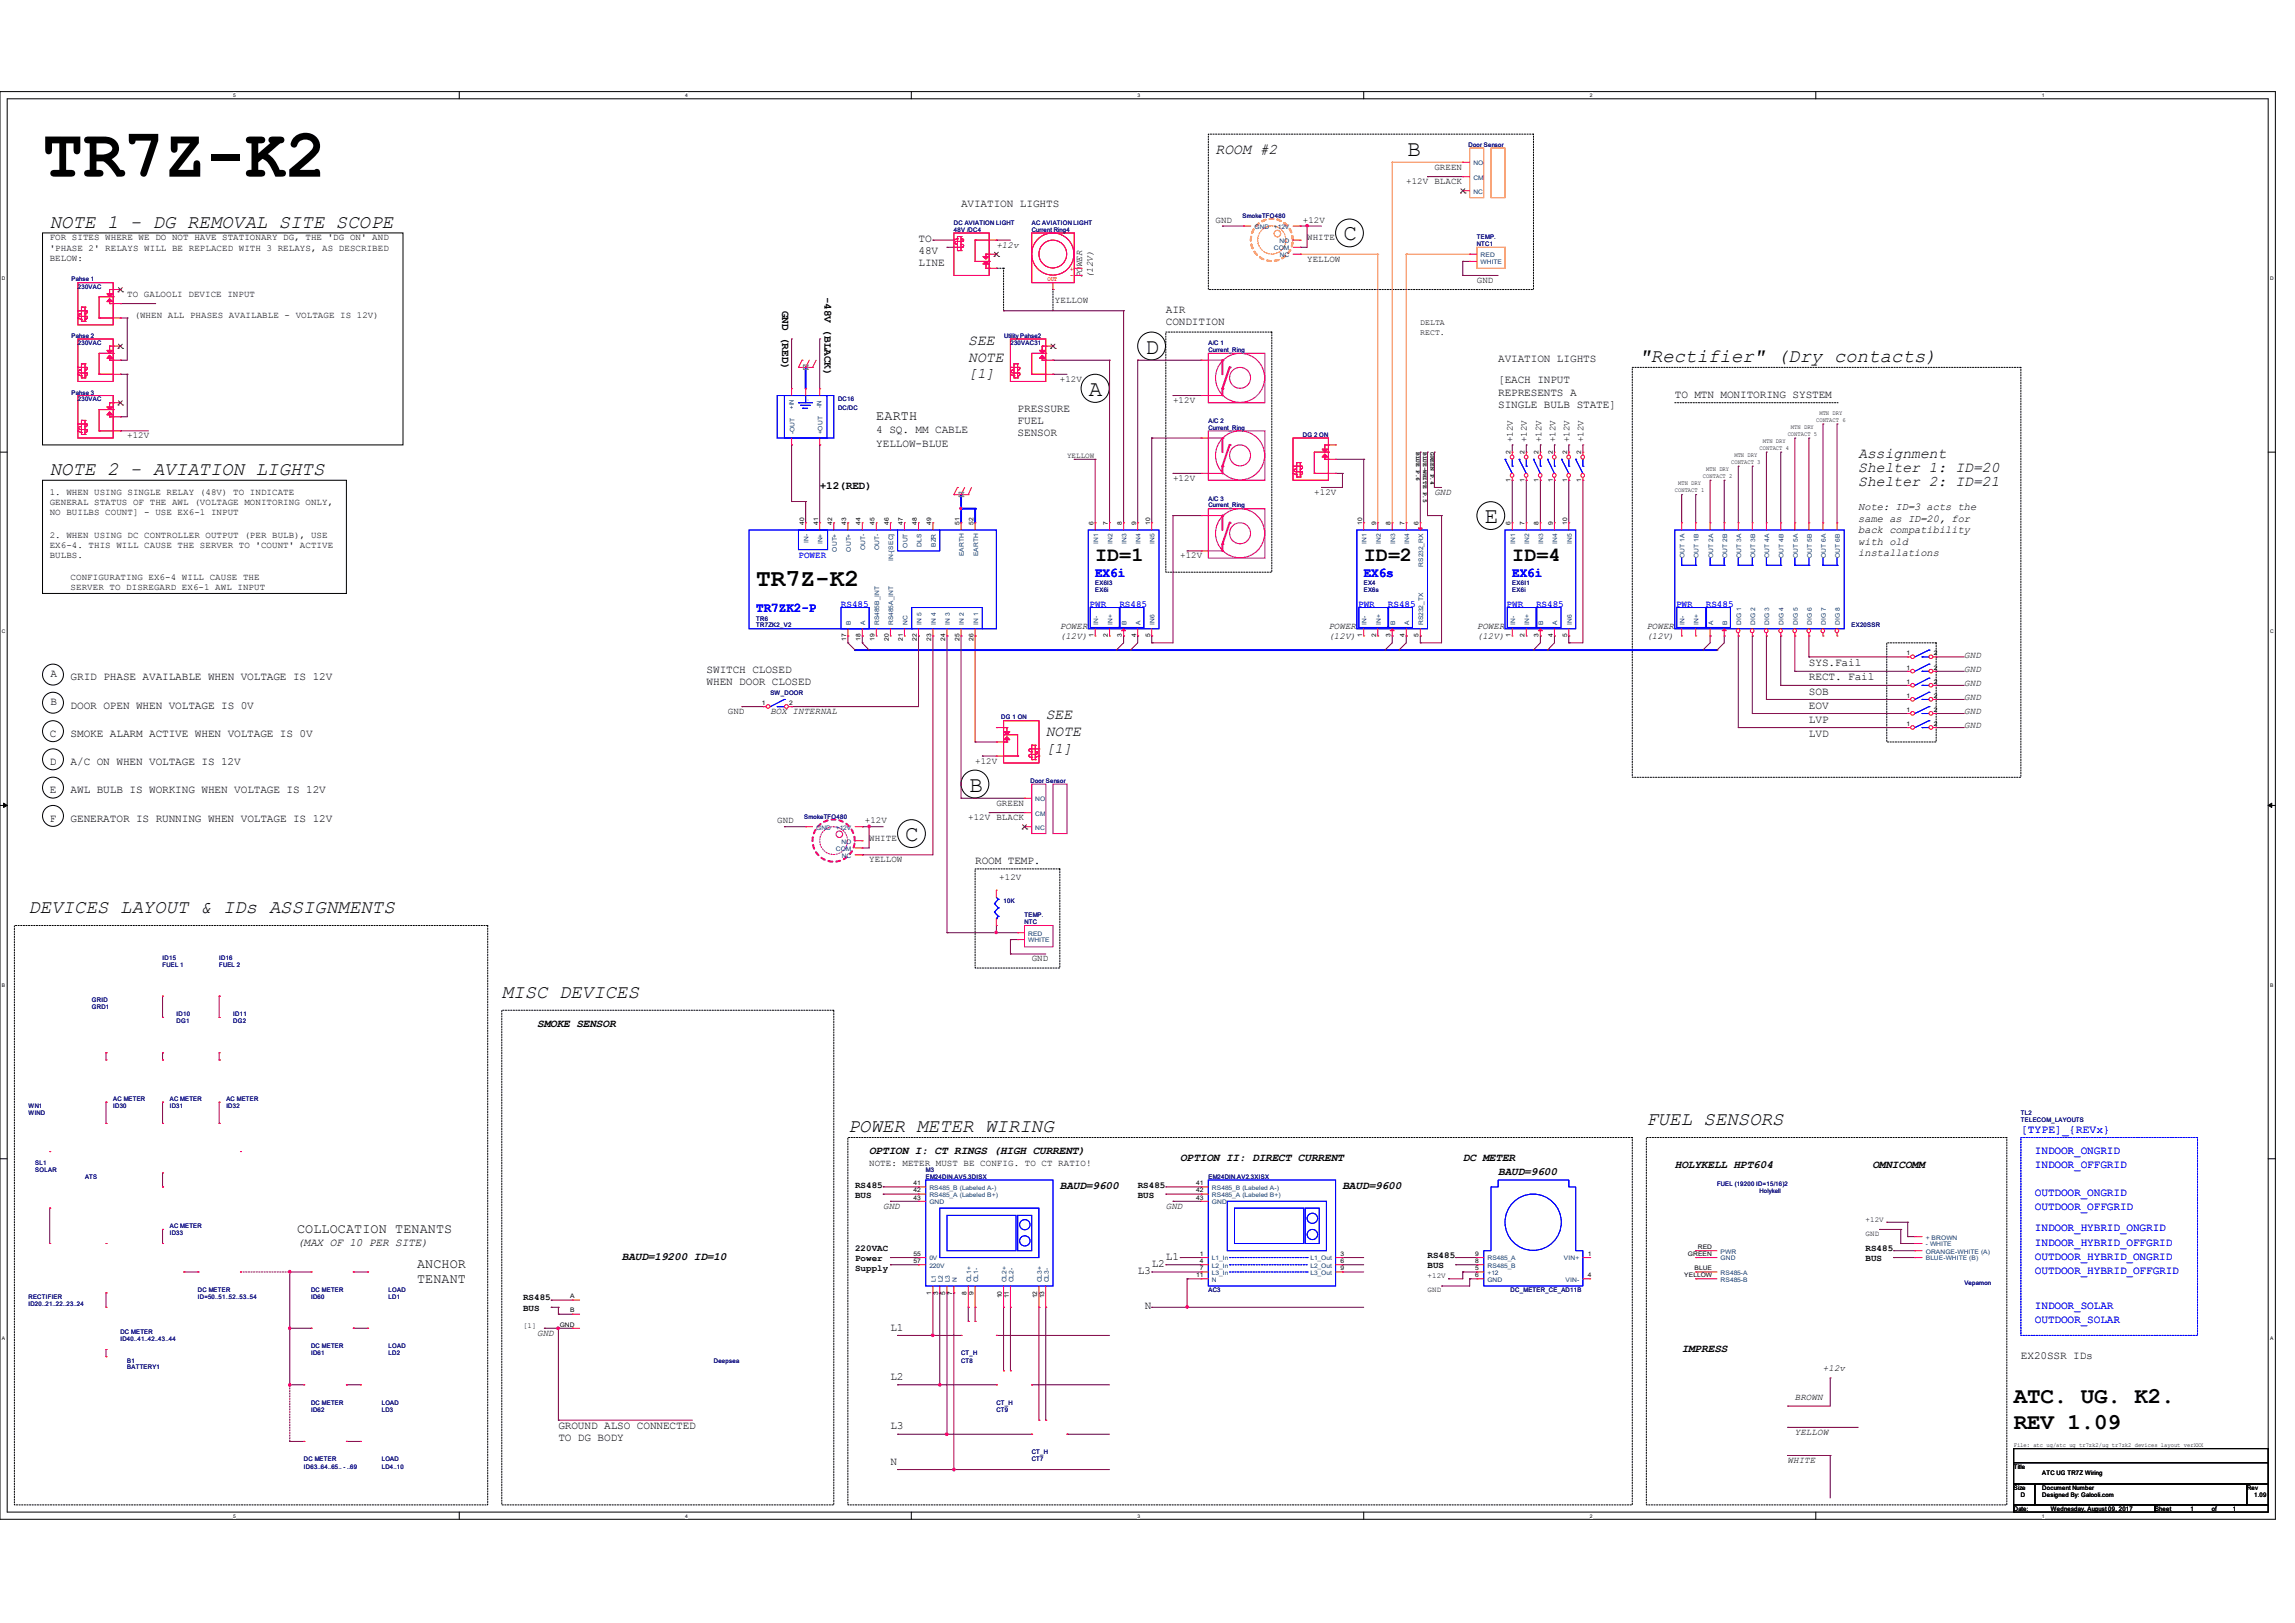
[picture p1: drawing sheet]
<svg xmlns="http://www.w3.org/2000/svg" width="297mm" height="210mm" viewBox="0 0 297 210" stroke-linecap="round" stroke-linejoin="round" font-family="sans-serif">
<defs><g id="words">
<text font-size="8.8" x="5.5" y="22.9">TR7Z-K2</text>
<text font-size="3.2" x="97.9" y="75.8">TR7Z-K2</text>
<g font-size="2.9">
<text x="182.2" y="20.2">B</text>
<text x="173.9" y="31.1">C</text>
<text x="148.3" y="45.8">D</text>
<text x="140.9" y="51.2">A</text>
<text x="192.2" y="67.7">E</text>
<text x="125.5" y="102.5">B</text>
<text x="117.1" y="108.8">C</text>
<text x="260.6" y="181.6">ATC. UG. K2.</text>
<text x="260.6" y="184.9">REV 1.09</text>
</g>
<g font-size="2.6">
<text x="141.7" y="72.6">ID=1</text>
<text x="176.5" y="72.6">ID=2</text>
<text x="195.7" y="72.6">ID=4</text>
</g>
<g font-size="2.5">
<text x="6.4" y="29.5">NOTE 1 - DG REMOVAL SITE SCOPE</text>
<text x="212.2" y="46.8">&quot;Rectifier&quot; (Dry contacts)</text>
<text x="6.4" y="61.5">NOTE 2 - AVIATION LIGHTS</text>
<text x="3.7" y="118.2">DEVICES LAYOUT &amp; IDs ASSIGNMENTS</text>
<text x="64.9" y="129.1">MISC DEVICES</text>
<text x="109.7" y="146.5">POWER METER WIRING</text>
<text x="213.1" y="145.6">FUEL SENSORS</text>
</g>
<g font-size="1.9">
<text x="157.3" y="19.9">ROOM #2</text>
<text x="125.3" y="44.6">SEE</text>
<text x="125.3" y="46.8">NOTE</text>
<text x="125.3" y="48.9">[1]</text>
<text x="240.5" y="59.2">Assignment</text>
<text x="240.5" y="61.1">Shelter 1: ID=20</text>
<text x="240.5" y="62.9">Shelter 2: ID=21</text>
<text x="135.3" y="93.1">SEE</text>
<text x="135.3" y="95.2">NOTE</text>
<text x="135.3" y="97.4">[1]</text>
</g>
<g font-size="1.7">
<text x="113.4" y="54.4">EARTH</text>
<text x="38.4" y="159.6">COLLOCATION TENANTS</text>
<text x="54" y="164.1">ANCHOR</text>
<text x="54" y="166">TENANT</text>
</g>
<g font-size="1.7" fill="#00f">
<text x="141.7" y="74.6">EX6i</text>
<text x="176.5" y="74.6">EX6s</text>
<text x="195.7" y="74.6">EX6i</text>
<text x="97.9" y="79.2">TR7ZK2-P</text>
</g>
<g font-size="1.4">
<text x="124.4" y="26.8">AVIATION LIGHTS</text>
<text x="118.9" y="31.3">TO</text>
<text x="118.9" y="32.9">48V</text>
<text x="118.9" y="34.5">LINE</text>
<text x="101.2" y="40.2" transform="rotate(90 101.2 40.2)">GND (RED)</text>
<text x="106.7" y="38.4" transform="rotate(90 106.7 38.4)">-48V (BLACK)</text>
<text x="150.9" y="40.5">AIR</text>
<text x="150.9" y="42">CONDITION</text>
<text x="193.9" y="46.9">AVIATION LIGHTS</text>
<text x="131.7" y="53.3">PRESSURE</text>
<text x="193.9" y="49.6">[EACH INPUT</text>
<text x="193.9" y="51.2">REPRESENTS A</text>
<text x="193.9" y="52.7">SINGLE BULB STATE]</text>
<text x="216.7" y="51.5">TO MTN MONITORING SYSTEM</text>
<text x="113.4" y="56">4 SQ. MM CABLE</text>
<text x="113.4" y="57.9">YELLOW-BLUE</text>
<text x="131.7" y="54.9">FUEL</text>
<text x="131.7" y="56.4">SENSOR</text>
<text x="106.1" y="63.3">+12(RED)</text>
<text x="240.5" y="66">Note: ID=3 acts the</text>
<text x="240.5" y="67.5">same as ID=20, for</text>
<text x="240.5" y="69">back compatibility</text>
<text x="240.5" y="70.5">with old</text>
<text x="240.5" y="72">installations</text>
<text x="6.5" y="87.6">A</text>
<text x="9.1" y="88.1">GRID PHASE AVAILABLE WHEN VOLTAGE IS 12V</text>
<text x="91.4" y="87.1">SWITCH CLOSED</text>
<text x="91.4" y="88.7">WHEN DOOR CLOSED</text>
<text x="234.1" y="89.9">SOB</text>
<text x="234.1" y="88.1">RECT. Fail</text>
<text x="234.1" y="86.2">SYS.Fail</text>
<text x="6.4" y="95.3">C</text>
<text x="6.5" y="91.2">B</text>
<text x="9.1" y="91.7">DOOR OPEN WHEN VOLTAGE IS 0V</text>
<text x="9.1" y="95.3">SMOKE ALARM ACTIVE WHEN VOLTAGE IS 0V</text>
<text x="234.1" y="93.5">LVP</text>
<text x="234.1" y="95.3">LVD</text>
<text x="234.1" y="91.7">EOV</text>
<text x="6.4" y="99">D</text>
<text x="9.1" y="99">A/C ON WHEN VOLTAGE IS 12V</text>
<text x="6.4" y="102.7">E</text>
<text x="6.4" y="106.3">F</text>
<text x="9.1" y="102.7">AWL BULB IS WORKING WHEN VOLTAGE IS 12V</text>
<text x="9.1" y="106.3">GENERATOR IS RUNNING WHEN VOLTAGE IS 12V</text>
<text x="126.2" y="111.8">ROOM TEMP.</text>
<text x="69.5" y="132.8">SMOKE SENSOR</text>
<text x="112.5" y="149.3">OPTION I: CT RINGS (HIGH CURRENT)</text>
<text x="137.2" y="153.9">BAUD=9600</text>
<text x="152.7" y="150.2">OPTION II: DIRECT CURRENT</text>
<text x="173.7" y="153.9">BAUD=9600</text>
<text x="189.3" y="150.2">DC METER</text>
<text x="193.9" y="152.1">BAUD=9600</text>
<text x="216.7" y="151.1">HOLYKELL HPT604</text>
<text x="242.3" y="151.1">OMNICOMM</text>
<text x="38.4" y="161.2">(MAX OF 10 PER SITE)</text>
<text x="80.5" y="163">BAUD=19200 ID=10</text>
<text x="147.2" y="164.8">L3</text>
<text x="149.1" y="163.9">L2</text>
<text x="150.9" y="163">L1</text>
<text x="115.2" y="172.2">L1</text>
<text x="148.2" y="169.4">N</text>
<text x="115.2" y="178.6">L2</text>
<text x="217.6" y="174.9">IMPRESS</text>
<text x="261.5" y="175.8">EX20SSR IDs</text>
<text x="72.3" y="185">GROUND ALSO CONNECTED</text>
<text x="115.2" y="185">L3</text>
<text x="72.3" y="186.5">TO DG BODY</text>
<text x="115.2" y="189.5">N</text>
</g>
<g font-size="1.4" fill="#00f">
<text x="261.5" y="146.6">[TYPE]_{REVx}</text>
<text x="263.4" y="149.3">INDOOR_ONGRID</text>
<text x="263.4" y="151.1">INDOOR_OFFGRID</text>
<text x="263.4" y="154.8">OUTDOOR_ONGRID</text>
<text x="263.4" y="159.3">INDOOR_HYBRID_ONGRID</text>
<text x="263.4" y="161.2">INDOOR_HYBRID_OFFGRID</text>
<text x="263.4" y="156.6">OUTDOOR_OFFGRID</text>
<text x="263.4" y="163">OUTDOOR_HYBRID_ONGRID</text>
<text x="263.4" y="164.8">OUTDOOR_HYBRID_OFFGRID</text>
<text x="263.4" y="171.2">OUTDOOR_SOLAR</text>
<text x="263.4" y="169.4">INDOOR_SOLAR</text>
</g>
<g font-size="1.2">
<text x="182" y="23.8">+12V BLACK</text>
<text x="185.6" y="22">GREEN</text>
<text x="157.3" y="28.8">GND</text>
<text x="168.6" y="28.8">+12V</text>
<text x="6.4" y="31.1">FOR SITES WHERE WE DO NOT HAVE STATIONARY DG, THE 'DG ON' AND</text>
<text x="6.4" y="32.4">'PHASE 2' RELAYS WILL BE REPLACED WITH 3 RELAYS, AS DESCRIBED</text>
<text x="6.4" y="33.7">BELOW:</text>
<text x="128.9" y="32">+12v</text>
<text x="169.2" y="33.9">YELLOW</text>
<text x="169.2" y="31.1">WHITE</text>
<text x="16.5" y="38.4">TO GALOOLI DEVICE INPUT</text>
<text x="17.4" y="41.2">(WHEN ALL PHASES AVAILABLE - VOLTAGE IS 12V)</text>
<text x="136.5" y="39.2">YELLOW</text>
<text x="140" y="36" transform="rotate(-90 140 36)">POWER</text>
<text x="141.4" y="36" transform="rotate(-90 141.4 36)">(12V)</text>
<text x="191.1" y="36.6">GND</text>
<text x="137.2" y="49.4">+12V</text>
<text x="151.8" y="52.2">+12V</text>
<text x="16.5" y="56.7">+12V</text>
<text x="195.8" y="57.2" transform="rotate(-90 195.8 57.2)">+12V</text>
<text x="197.6" y="57.2" transform="rotate(-90 197.6 57.2)">+12V</text>
<text x="199.5" y="57.2" transform="rotate(-90 199.5 57.2)">+12V</text>
<text x="201.3" y="57.2" transform="rotate(-90 201.3 57.2)">+12V</text>
<text x="203.1" y="57.2" transform="rotate(-90 203.1 57.2)">+12V</text>
<text x="204.9" y="57.2" transform="rotate(-90 204.9 57.2)">+12V</text>
<text x="6.4" y="64.1">1. WHEN USING SINGLE RELAY (48V) TO INDICATE</text>
<text x="6.4" y="65.4">GENERAL STATUS OF THE AWL (VOLTAGE MONITORING ONLY,</text>
<text x="151.8" y="62.2">+12V</text>
<text x="170.1" y="64.1">+12V</text>
<text x="185.6" y="64.1">GND</text>
<text x="6.4" y="66.7">NO BUILBS COUNT] - USE EX6-1 INPUT</text>
<text x="6.4" y="69.6">2. WHEN USING DC CONTROLLER OUTPUT (PER BULB), USE</text>
<text x="6.4" y="70.9">EX6-4. THIS WILL CAUSE THE SERVER TO 'COUNT' ACTIVE</text>
<text x="6.4" y="72.2">BULBS.</text>
<text x="9.1" y="75">CONFIGURATING EX6-4 WILL CAUSE THE</text>
<text x="9.1" y="76.3">SERVER TO DISREGARD EX6-1 AWL INPUT</text>
<text x="152.7" y="72.3">+12V</text>
<text x="137.2" y="81.4">POWER</text>
<text x="137.2" y="82.7">(12V)</text>
<text x="171.9" y="81.4">POWER</text>
<text x="171.9" y="82.7">(12V)</text>
<text x="191.1" y="81.4">POWER</text>
<text x="191.1" y="82.7">(12V)</text>
<text x="213.1" y="81.4">POWER</text>
<text x="213.1" y="82.7">(12V)</text>
<text x="254.2" y="85.1">GND</text>
<text x="254.2" y="86.9">GND</text>
<text x="254.2" y="88.7">GND</text>
<text x="94.2" y="92.4">GND</text>
<text x="99.7" y="92.4">BOX INTERNAL</text>
<text x="254.2" y="90.6">GND</text>
<text x="254.2" y="92.4">GND</text>
<text x="254.2" y="94.2">GND</text>
<text x="126.2" y="98.8">+12V</text>
<text x="100.6" y="106.6">GND</text>
<text x="111.9" y="106.6">+12V</text>
<text x="125.3" y="106.1">+12V BLACK</text>
<text x="128.9" y="104.3">GREEN</text>
<text x="112.5" y="111.6">YELLOW</text>
<text x="112.5" y="108.8">WHITE</text>
<text x="129.3" y="113.9">+12V</text>
<text x="133.5" y="124.4">GND</text>
<text x="110.7" y="153.7">RS485</text>
<text x="110.7" y="155">BUS</text>
<text x="112.5" y="150.9">NOTE: METER MUST BE CONFIG. TO CT RATIO!</text>
<text x="147.2" y="153.7">RS485</text>
<text x="147.2" y="155">BUS</text>
<text x="110.7" y="161.9">220VAC</text>
<text x="114.3" y="156.4">GND</text>
<text x="150.9" y="156.4">GND</text>
<text x="241.4" y="161.9">RS485</text>
<text x="110.7" y="163.2">Power</text>
<text x="110.7" y="164.5">Supply</text>
<text x="184.7" y="162.8">RS485</text>
<text x="184.7" y="164.1">BUS</text>
<text x="241.4" y="163.2">BUS</text>
<text x="67.7" y="168.3">RS485</text>
<text x="67.7" y="169.6">BUS</text>
<text x="69.5" y="172.8">GND</text>
<text x="235.9" y="177.4">+12v</text>
<text x="232.3" y="181.1">BROWN</text>
<text x="232.3" y="185.7">YELLOW</text>
<text x="231.4" y="189.3">WHITE</text>
</g>
<g font-size="1.2" fill="#00f">
<text x="103.3" y="72.3">POWER</text>
<text x="108.8" y="78.5">RS485</text>
<text x="141" y="78.5">PWR</text>
<text x="144.9" y="78.5">RS485</text>
<text x="175.8" y="78.5">PWR</text>
<text x="179.6" y="78.5">RS485</text>
<text x="195" y="78.5">PWR</text>
<text x="198.8" y="78.5">RS485</text>
<text x="216.9" y="78.5">PWR</text>
<text x="220.8" y="78.5">RS485</text>
</g>
<g font-size="1.1">
<text x="183.8" y="42.1">DELTA</text>
<text x="183.8" y="43.3">RECT.</text>
</g>
<g font-size="1">
<text x="138.1" y="59.3">YELLOW</text>
<text x="241.4" y="159.9">GND</text>
<text x="241.4" y="158.1">+12V</text>
<text x="184.7" y="167.2">GND</text>
<text x="184.7" y="165.4">+12V</text>
<text x="67.7" y="171.8">[1]</text>
</g>
<g font-size=".8" fill="#000080">
<text x="190" y="19">Door Sensor</text>
<text x="123.5" y="29.1">DC AVIATION LIGHT</text>
<text x="133.5" y="29.1">AC AVIATION LIGHT</text>
<text x="160.8" y="28.2">SmokeTFO480</text>
<text x="123.5" y="30">48V /DC4</text>
<text x="133.5" y="30">Current Ring4</text>
<text x="191.1" y="31.8">NTC1</text>
<text x="191.1" y="30.9">TEMP.</text>
<text x="9.3" y="36.4">Pahse 1</text>
<text x="10.1" y="37.3">230VAC</text>
<text x="9.3" y="43.7">Pahse 2</text>
<text x="10.1" y="44.6">230VAC</text>
<text x="130" y="43.7">Utility Pahse2</text>
<text x="130.8" y="44.6">230VAC31</text>
<text x="156.4" y="44.6">A/C 1</text>
<text x="156.4" y="45.5">Current_Ring</text>
<text x="9.3" y="51.1">Pahse 3</text>
<text x="10.1" y="51.9">230VAC</text>
<text x="108.5" y="53">DC/DC</text>
<text x="108.5" y="51.9">DC16</text>
<text x="156.4" y="54.7">A/C 2</text>
<text x="156.4" y="55.6">Current_Ring</text>
<text x="168.6" y="56.5">DG 2 ON</text>
<text x="156.4" y="64.8">A/C 3</text>
<text x="156.4" y="65.7">Current_Ring</text>
<text x="141.7" y="76.6">EX6i</text>
<text x="141.7" y="75.7">EX6I3</text>
<text x="176.5" y="76.6">EX6s</text>
<text x="176.5" y="75.7">EX4</text>
<text x="195.7" y="76.6">EX6i</text>
<text x="195.7" y="75.7">EX6I1</text>
<text x="97.9" y="81.2">TR7ZK2_V2</text>
<text x="97.9" y="80.3">TR6</text>
<text x="239.6" y="81.2">EX20SSR</text>
<text x="99.7" y="89.9">SW_DOOR</text>
<text x="129.6" y="93.1">DG 1 ON</text>
<text x="133.4" y="101.3">Door Sensor</text>
<text x="104.1" y="105.9">SmokeTFO480</text>
<text x="129.9" y="116.9">10K</text>
<text x="132.6" y="119.6">NTC</text>
<text x="132.6" y="118.7">TEMP.</text>
<text x="21" y="124.2">ID15</text>
<text x="21" y="125.1">FUEL 1</text>
<text x="28.4" y="124.2">ID16</text>
<text x="28.4" y="125.1">FUEL 2</text>
<text x="11.9" y="130.6">GRD1</text>
<text x="11.9" y="129.7">GRID</text>
<text x="22.9" y="131.5">ID10</text>
<text x="30.2" y="131.5">ID11</text>
<text x="22.9" y="132.4">DG1</text>
<text x="30.2" y="132.4">DG2</text>
<text x="3.7" y="143.4">WN1</text>
<text x="14.6" y="143.4">ID30</text>
<text x="14.6" y="142.5">AC METER</text>
<text x="22" y="143.4">ID31</text>
<text x="22" y="142.5">AC METER</text>
<text x="29.3" y="143.4">ID32</text>
<text x="29.3" y="142.5">AC METER</text>
<text x="3.7" y="144.3">WIND</text>
<text x="261.5" y="144.3">TL2</text>
<text x="261.5" y="145.2">TELECOM_LAYOUTS</text>
<text x="4.6" y="150.7">SL1</text>
<text x="4.6" y="151.6">SOLAR</text>
<text x="11" y="152.5">ATS</text>
<text x="119.8" y="151.6">M3</text>
<text x="119.8" y="152.5">EM24DIN.AV5.3DISX</text>
<text x="156.4" y="152.5">EM24DIN.AV2.3XISX</text>
<text x="222.2" y="153.5">FUEL (19200 ID=15/16)2</text>
<text x="227.7" y="154.3">Holykell</text>
<text x="22" y="159.8">ID33</text>
<text x="22" y="158.9">AC METER</text>
<text x="25.6" y="167.2">DC METER</text>
<text x="40.3" y="167.2">DC METER</text>
<text x="50.3" y="167.2">LOAD</text>
<text x="156.4" y="167.2">AC3</text>
<text x="195.5" y="167.2">DC_METER_CE_AD11B</text>
<text x="254.2" y="166.2">Vepamon</text>
<text x="3.7" y="169">ID20..21..22..23..24</text>
<text x="3.7" y="168.1">RECTIFIER</text>
<text x="15.6" y="173.6">ID40..41..42..43..44</text>
<text x="15.6" y="172.6">DC METER</text>
<text x="25.6" y="168.1">ID=50..51..52..53..54</text>
<text x="40.3" y="168.1">ID60</text>
<text x="50.3" y="168.1">LD1</text>
<text x="16.5" y="176.3">B1</text>
<text x="16.5" y="177.2">BATTERY1</text>
<text x="40.3" y="175.4">ID61</text>
<text x="40.3" y="174.5">DC METER</text>
<text x="50.3" y="175.4">LD2</text>
<text x="50.3" y="174.5">LOAD</text>
<text x="92.4" y="176.3">Deepsea</text>
<text x="124.4" y="176.3">CT8</text>
<text x="124.4" y="175.4">CT_H</text>
<text x="40.3" y="182.7">ID62</text>
<text x="40.3" y="181.8">DC METER</text>
<text x="49.4" y="182.7">LD3</text>
<text x="49.4" y="181.8">LOAD</text>
<text x="129" y="182.7">CT9</text>
<text x="129" y="181.8">CT_H</text>
<text x="39.3" y="190">ID63..64..65.. - ..69</text>
<text x="39.3" y="189.1">DC METER</text>
<text x="49.4" y="190">LD4..10</text>
<text x="49.4" y="189.1">LOAD</text>
<text x="133.5" y="189.1">CT7</text>
<text x="133.5" y="188.2">CT_H</text>
</g>
<g font-size=".8" fill="#004080">
<text x="190.7" y="23.2">CM</text>
<text x="190.7" y="21.4">NO</text>
<text x="162.4" y="29.6">GND</text>
<text x="164.9" y="29.6">+12V</text>
<text x="190.7" y="25.1">NC</text>
<text x="164.9" y="32.4">COM</text>
<text x="165.6" y="31.5">NO</text>
<text x="165.6" y="33.3">NC</text>
<text x="191.6" y="34.2">WHITE</text>
<text x="191.6" y="33.3">RED</text>
<text x="102.7" y="52.9" transform="rotate(-90 102.7 52.9)">+IN</text>
<text x="104.6" y="51.9" transform="rotate(-90 104.6 51.9)">.</text>
<text x="106.3" y="52.8" transform="rotate(-90 106.3 52.8)">-IN</text>
<text x="102.8" y="56.2" transform="rotate(-90 102.8 56.2)">-OUT</text>
<text x="106.5" y="56.2" transform="rotate(-90 106.5 56.2)">+OUT</text>
<text x="104.6" y="70.2" transform="rotate(-90 104.6 70.2)">IN-</text>
<text x="106.5" y="70.4" transform="rotate(-90 106.5 70.4)">IN+</text>
<text x="108.3" y="71.4" transform="rotate(-90 108.3 71.4)">OUT+</text>
<text x="110.1" y="71.4" transform="rotate(-90 110.1 71.4)">OUT+</text>
<text x="112" y="71.2" transform="rotate(-90 112 71.2)">OUT-</text>
<text x="113.8" y="71.2" transform="rotate(-90 113.8 71.2)">OUT-</text>
<text x="117.4" y="70.9" transform="rotate(-90 117.4 70.9)">OUT</text>
<text x="119.2" y="70.7" transform="rotate(-90 119.2 70.7)">DLS</text>
<text x="121.1" y="70.8" transform="rotate(-90 121.1 70.8)">BZR</text>
<text x="142.1" y="70.4" transform="rotate(-90 142.1 70.4)">IN1</text>
<text x="144" y="70.4" transform="rotate(-90 144 70.4)">IN2</text>
<text x="145.8" y="70.4" transform="rotate(-90 145.8 70.4)">IN3</text>
<text x="147.6" y="70.4" transform="rotate(-90 147.6 70.4)">IN4</text>
<text x="149.4" y="70.4" transform="rotate(-90 149.4 70.4)">IN5</text>
<text x="176.9" y="70.4" transform="rotate(-90 176.9 70.4)">IN1</text>
<text x="178.7" y="70.4" transform="rotate(-90 178.7 70.4)">IN2</text>
<text x="180.5" y="70.4" transform="rotate(-90 180.5 70.4)">IN3</text>
<text x="182.4" y="70.4" transform="rotate(-90 182.4 70.4)">IN4</text>
<text x="196.1" y="70.4" transform="rotate(-90 196.1 70.4)">IN1</text>
<text x="197.9" y="70.4" transform="rotate(-90 197.9 70.4)">IN2</text>
<text x="199.7" y="70.4" transform="rotate(-90 199.7 70.4)">IN3</text>
<text x="201.5" y="70.4" transform="rotate(-90 201.5 70.4)">IN4</text>
<text x="203.4" y="70.4" transform="rotate(-90 203.4 70.4)">IN5</text>
<text x="115.6" y="72.6" transform="rotate(-90 115.6 72.6)">IN-[SEC]</text>
<text x="124.8" y="72" transform="rotate(-90 124.8 72)">EARTH</text>
<text x="126.6" y="72" transform="rotate(-90 126.6 72)">EARTH</text>
<text x="184.2" y="73.4" transform="rotate(-90 184.2 73.4)">RS232_RX</text>
<text x="218" y="72.2" transform="rotate(-90 218 72.2)">OUT 1A</text>
<text x="219.8" y="72.2" transform="rotate(-90 219.8 72.2)">OUT 1B</text>
<text x="221.7" y="72.2" transform="rotate(-90 221.7 72.2)">OUT 2A</text>
<text x="223.5" y="72.2" transform="rotate(-90 223.5 72.2)">OUT 2B</text>
<text x="225.3" y="72.2" transform="rotate(-90 225.3 72.2)">OUT 3A</text>
<text x="227.2" y="72.2" transform="rotate(-90 227.2 72.2)">OUT 3B</text>
<text x="229" y="72.2" transform="rotate(-90 229 72.2)">OUT 4A</text>
<text x="230.8" y="72.2" transform="rotate(-90 230.8 72.2)">OUT 4B</text>
<text x="232.7" y="72.2" transform="rotate(-90 232.7 72.2)">OUT 5A</text>
<text x="234.5" y="72.2" transform="rotate(-90 234.5 72.2)">OUT 5B</text>
<text x="236.3" y="72.2" transform="rotate(-90 236.3 72.2)">OUT 6A</text>
<text x="238.1" y="72.2" transform="rotate(-90 238.1 72.2)">OUT 6B</text>
<text x="110.1" y="80.9" transform="rotate(-90 110.1 80.9)">B</text>
<text x="112" y="80.9" transform="rotate(-90 112 80.9)">A</text>
<text x="113.8" y="80.9" transform="rotate(-90 113.8 80.9)">RS485B_INT</text>
<text x="115.6" y="80.9" transform="rotate(-90 115.6 80.9)">RS485A_INT</text>
<text x="117.4" y="80.9" transform="rotate(-90 117.4 80.9)">NC</text>
<text x="119.2" y="80.9" transform="rotate(-90 119.2 80.9)">IN 5</text>
<text x="121.1" y="80.9" transform="rotate(-90 121.1 80.9)">IN 4</text>
<text x="122.9" y="80.9" transform="rotate(-90 122.9 80.9)">IN 3</text>
<text x="124.8" y="80.9" transform="rotate(-90 124.8 80.9)">IN 2</text>
<text x="126.6" y="80.9" transform="rotate(-90 126.6 80.9)">IN 1</text>
<text x="142.1" y="80.9" transform="rotate(-90 142.1 80.9)">IN-</text>
<text x="144" y="80.9" transform="rotate(-90 144 80.9)">IN+</text>
<text x="145.8" y="80.9" transform="rotate(-90 145.8 80.9)">B</text>
<text x="147.6" y="80.9" transform="rotate(-90 147.6 80.9)">A</text>
<text x="149.4" y="80.9" transform="rotate(-90 149.4 80.9)">IN6</text>
<text x="176.9" y="80.9" transform="rotate(-90 176.9 80.9)">IN-</text>
<text x="178.7" y="80.9" transform="rotate(-90 178.7 80.9)">IN+</text>
<text x="180.5" y="80.9" transform="rotate(-90 180.5 80.9)">B</text>
<text x="182.4" y="80.9" transform="rotate(-90 182.4 80.9)">A</text>
<text x="184.2" y="80.9" transform="rotate(-90 184.2 80.9)">RS232_TX</text>
<text x="196.1" y="80.9" transform="rotate(-90 196.1 80.9)">IN-</text>
<text x="197.9" y="80.9" transform="rotate(-90 197.9 80.9)">IN+</text>
<text x="199.7" y="80.9" transform="rotate(-90 199.7 80.9)">B</text>
<text x="201.5" y="80.9" transform="rotate(-90 201.5 80.9)">A</text>
<text x="203.4" y="80.9" transform="rotate(-90 203.4 80.9)">IN6</text>
<text x="218" y="80.9" transform="rotate(-90 218 80.9)">IN-</text>
<text x="219.8" y="80.9" transform="rotate(-90 219.8 80.9)">IN+</text>
<text x="221.7" y="80.9" transform="rotate(-90 221.7 80.9)">A</text>
<text x="223.5" y="80.9" transform="rotate(-90 223.5 80.9)">B</text>
<text x="225.3" y="80.9" transform="rotate(-90 225.3 80.9)">DIG 1</text>
<text x="227.2" y="80.9" transform="rotate(-90 227.2 80.9)">DIG 2</text>
<text x="229" y="80.9" transform="rotate(-90 229 80.9)">DIG 3</text>
<text x="230.8" y="80.9" transform="rotate(-90 230.8 80.9)">DIG 4</text>
<text x="232.7" y="80.9" transform="rotate(-90 232.7 80.9)">DIG 5</text>
<text x="234.5" y="80.9" transform="rotate(-90 234.5 80.9)">DIG 6</text>
<text x="236.3" y="80.9" transform="rotate(-90 236.3 80.9)">DIG 7</text>
<text x="238.1" y="80.9" transform="rotate(-90 238.1 80.9)">DIG 8</text>
<text x="105.6" y="107.4">GND</text>
<text x="108.2" y="107.4">+12V</text>
<text x="134" y="105.5">CM</text>
<text x="134" y="107.4">NC</text>
<text x="134" y="103.7">NO</text>
<text x="108.2" y="110.1">COM</text>
<text x="108.9" y="109.2">NO</text>
<text x="108.9" y="111">NC</text>
<text x="133.1" y="122">WHITE</text>
<text x="133.1" y="121.1">RED</text>
<text x="120.3" y="155.8">GND</text>
<text x="120.3" y="154">RS485_B (Labeled A-)</text>
<text x="120.3" y="154.9">RS485_A (Labeled B+)</text>
<text x="156.8" y="155.8">GND</text>
<text x="156.8" y="154">RS485_B (Labeled A-)</text>
<text x="156.8" y="154.9">RS485_A (Labeled B+)</text>
<text x="249.2" y="160.4">+ BROWN</text>
<text x="249.2" y="161.3">- WHITE</text>
<text x="120.3" y="163.1">0V</text>
<text x="120.3" y="164">220V</text>
<text x="121.1" y="166" transform="rotate(-90 121.1 166)">L1</text>
<text x="122" y="166" transform="rotate(-90 122 166)">L2</text>
<text x="122.9" y="166" transform="rotate(-90 122.9 166)">L3</text>
<text x="123.8" y="166" transform="rotate(-90 123.8 166)">N</text>
<text x="125.7" y="166" transform="rotate(-90 125.7 166)">CL1+</text>
<text x="126.6" y="166" transform="rotate(-90 126.6 166)">CL1-</text>
<text x="130.3" y="166" transform="rotate(-90 130.3 166)">CL2+</text>
<text x="131.1" y="166" transform="rotate(-90 131.1 166)">CL2-</text>
<text x="134.8" y="166" transform="rotate(-90 134.8 166)">CL3+</text>
<text x="135.7" y="166" transform="rotate(-90 135.7 166)">CL3-</text>
<text x="156.8" y="163.1">L1_In</text>
<text x="156.8" y="164">L2_In</text>
<text x="156.8" y="165">L3_In</text>
<text x="156.8" y="165.9">N</text>
<text x="169.6" y="163.1">L1_Out</text>
<text x="169.6" y="164">L2_Out</text>
<text x="169.6" y="165">L3_Out</text>
<text x="192.5" y="163.1">RS485_A</text>
<text x="192.5" y="164">RS485_B</text>
<text x="192.5" y="165.9">GND</text>
<text x="192.5" y="165">+12</text>
<text x="202.4" y="163.1">VIN+</text>
<text x="202.6" y="165.9">VIN-</text>
<text x="222.7" y="162.2">PWR</text>
<text x="222.7" y="163.1">GND</text>
<text x="222.7" y="165">RS485-A</text>
<text x="222.7" y="165.9">RS485-B</text>
<text x="249.2" y="163.1">BLUE-WHITE (B)</text>
<text x="249.2" y="162.2">ORANGE-WHITE (A)</text>
</g>
<g font-size=".8" fill="#f00">
<text x="138.5" y="35.1">+</text>
<text x="138.5" y="35.9">-</text>
<text x="135.6" y="36.3">OUT</text>
</g>
<g font-size=".8">
<text x="235.5" y="53.7">MTN DRY</text>
<text x="183.3" y="58.5" transform="rotate(90 183.3 58.5)">BLUE P.6</text>
<text x="184.2" y="58.5" transform="rotate(90 184.2 58.5)">BLUE-WHITE P.5</text>
<text x="185.1" y="58.5" transform="rotate(90 185.1 58.5)">GREEN P.4</text>
<text x="195.5" y="58.8" transform="rotate(-90 195.5 58.8)">2</text>
<text x="197.3" y="58.8" transform="rotate(-90 197.3 58.8)">2</text>
<text x="199.1" y="58.8" transform="rotate(-90 199.1 58.8)">2</text>
<text x="200.9" y="58.8" transform="rotate(-90 200.9 58.8)">2</text>
<text x="202.8" y="58.8" transform="rotate(-90 202.8 58.8)">2</text>
<text x="204.6" y="58.8" transform="rotate(-90 204.6 58.8)">2</text>
<text x="224.5" y="59.2">MTN DRY</text>
<text x="227.7" y="58.2">CONTACT 4</text>
<text x="228.1" y="57.4">MTN DRY</text>
<text x="231.4" y="56.4">CONTACT 5</text>
<text x="231.8" y="55.5">MTN DRY</text>
<text x="235" y="54.6">CONTACT 6</text>
<text x="195.5" y="62.4" transform="rotate(-90 195.5 62.4)">1</text>
<text x="197.3" y="62.4" transform="rotate(-90 197.3 62.4)">1</text>
<text x="199.1" y="62.4" transform="rotate(-90 199.1 62.4)">1</text>
<text x="200.9" y="62.4" transform="rotate(-90 200.9 62.4)">1</text>
<text x="202.8" y="62.4" transform="rotate(-90 202.8 62.4)">1</text>
<text x="204.6" y="62.4" transform="rotate(-90 204.6 62.4)">1</text>
<text x="216.8" y="63.7">CONTACT 1</text>
<text x="217.2" y="62.8">MTN DRY</text>
<text x="220.4" y="61.9">CONTACT 2</text>
<text x="220.8" y="61">MTN DRY</text>
<text x="224" y="60.1">CONTACT 3</text>
<text x="104.1" y="67.9" transform="rotate(-90 104.1 67.9)">40</text>
<text x="105.9" y="67.9" transform="rotate(-90 105.9 67.9)">41</text>
<text x="107.7" y="67.9" transform="rotate(-90 107.7 67.9)">42</text>
<text x="109.5" y="67.9" transform="rotate(-90 109.5 67.9)">43</text>
<text x="111.4" y="67.9" transform="rotate(-90 111.4 67.9)">44</text>
<text x="113.2" y="67.9" transform="rotate(-90 113.2 67.9)">45</text>
<text x="115" y="67.9" transform="rotate(-90 115 67.9)">46</text>
<text x="116.8" y="67.9" transform="rotate(-90 116.8 67.9)">47</text>
<text x="118.7" y="67.9" transform="rotate(-90 118.7 67.9)">48</text>
<text x="120.5" y="67.9" transform="rotate(-90 120.5 67.9)">49</text>
<text x="124.2" y="67.9" transform="rotate(-90 124.2 67.9)">51</text>
<text x="126" y="67.9" transform="rotate(-90 126 67.9)">52</text>
<text x="141.5" y="67.9" transform="rotate(-90 141.5 67.9)">6</text>
<text x="143.4" y="67.9" transform="rotate(-90 143.4 67.9)">7</text>
<text x="145.2" y="67.9" transform="rotate(-90 145.2 67.9)">8</text>
<text x="147" y="67.9" transform="rotate(-90 147 67.9)">9</text>
<text x="148.8" y="67.9" transform="rotate(-90 148.8 67.9)">10</text>
<text x="176.3" y="67.9" transform="rotate(-90 176.3 67.9)">10</text>
<text x="178.1" y="67.9" transform="rotate(-90 178.1 67.9)">9</text>
<text x="180" y="67.9" transform="rotate(-90 180 67.9)">8</text>
<text x="181.8" y="67.9" transform="rotate(-90 181.8 67.9)">7</text>
<text x="183.6" y="67.9" transform="rotate(-90 183.6 67.9)">6</text>
<text x="195.5" y="67.9" transform="rotate(-90 195.5 67.9)">6</text>
<text x="197.3" y="67.9" transform="rotate(-90 197.3 67.9)">7</text>
<text x="199.1" y="67.9" transform="rotate(-90 199.1 67.9)">8</text>
<text x="200.9" y="67.9" transform="rotate(-90 200.9 67.9)">9</text>
<text x="202.8" y="67.9" transform="rotate(-90 202.8 67.9)">10</text>
<text x="109.5" y="82.9" transform="rotate(-90 109.5 82.9)">17</text>
<text x="111.4" y="82.9" transform="rotate(-90 111.4 82.9)">18</text>
<text x="113.2" y="82.9" transform="rotate(-90 113.2 82.9)">19</text>
<text x="115" y="82.9" transform="rotate(-90 115 82.9)">20</text>
<text x="116.8" y="82.9" transform="rotate(-90 116.8 82.9)">21</text>
<text x="118.7" y="82.9" transform="rotate(-90 118.7 82.9)">22</text>
<text x="120.5" y="82.9" transform="rotate(-90 120.5 82.9)">23</text>
<text x="122.3" y="82.9" transform="rotate(-90 122.3 82.9)">24</text>
<text x="124.2" y="82.9" transform="rotate(-90 124.2 82.9)">25</text>
<text x="126" y="82.9" transform="rotate(-90 126 82.9)">26</text>
<text x="141.5" y="82.5" transform="rotate(-90 141.5 82.5)">1</text>
<text x="143.4" y="82.5" transform="rotate(-90 143.4 82.5)">2</text>
<text x="145.2" y="82.5" transform="rotate(-90 145.2 82.5)">3</text>
<text x="147" y="82.5" transform="rotate(-90 147 82.5)">4</text>
<text x="148.8" y="82.5" transform="rotate(-90 148.8 82.5)">5</text>
<text x="176.3" y="82.5" transform="rotate(-90 176.3 82.5)">1</text>
<text x="178.1" y="82.5" transform="rotate(-90 178.1 82.5)">2</text>
<text x="180" y="82.5" transform="rotate(-90 180 82.5)">3</text>
<text x="181.8" y="82.5" transform="rotate(-90 181.8 82.5)">4</text>
<text x="183.6" y="82.5" transform="rotate(-90 183.6 82.5)">5</text>
<text x="195.5" y="82.5" transform="rotate(-90 195.5 82.5)">1</text>
<text x="197.3" y="82.5" transform="rotate(-90 197.3 82.5)">2</text>
<text x="199.1" y="82.5" transform="rotate(-90 199.1 82.5)">3</text>
<text x="200.9" y="82.5" transform="rotate(-90 200.9 82.5)">4</text>
<text x="202.8" y="82.5" transform="rotate(-90 202.8 82.5)">5</text>
<text x="246.7" y="84.8">1</text>
<text x="246.7" y="88.5">1</text>
<text x="246.7" y="86.7">1</text>
<text x="250.3" y="84.8">2</text>
<text x="250.3" y="88.5">2</text>
<text x="250.3" y="86.7">2</text>
<text x="98.6" y="91.2">1</text>
<text x="102.2" y="91.2">2</text>
<text x="246.7" y="90.3">1</text>
<text x="246.7" y="93.9">1</text>
<text x="246.7" y="92.1">1</text>
<text x="250.3" y="90.3">2</text>
<text x="250.3" y="93.9">2</text>
<text x="250.3" y="92.1">2</text>
<text x="118.2" y="155.2">43</text>
<text x="118.2" y="153.4">41</text>
<text x="118.2" y="154.3">42</text>
<text x="154.8" y="155.2">43</text>
<text x="154.8" y="153.4">41</text>
<text x="154.8" y="154.3">42</text>
<text x="219.7" y="161.6">RED</text>
<text x="118.2" y="162.5">55</text>
<text x="118.2" y="163.4">57</text>
<text x="120.5" y="167.5" transform="rotate(-90 120.5 167.5)">1</text>
<text x="121.4" y="167.5" transform="rotate(-90 121.4 167.5)">3</text>
<text x="122.3" y="167.5" transform="rotate(-90 122.3 167.5)">5</text>
<text x="123.2" y="167.5" transform="rotate(-90 123.2 167.5)">7</text>
<text x="125.1" y="167.5" transform="rotate(-90 125.1 167.5)">8</text>
<text x="126" y="167.5" transform="rotate(-90 126 167.5)">9</text>
<text x="129.7" y="168" transform="rotate(-90 129.7 168)">10</text>
<text x="130.6" y="168" transform="rotate(-90 130.6 168)">11</text>
<text x="134.2" y="168" transform="rotate(-90 134.2 168)">12</text>
<text x="135.1" y="168" transform="rotate(-90 135.1 168)">13</text>
<text x="154.8" y="165.3">11</text>
<text x="155.3" y="162.5">1</text>
<text x="155.3" y="163.4">4</text>
<text x="155.3" y="164.4">7</text>
<text x="173.5" y="162.5">3</text>
<text x="173.5" y="163.4">6</text>
<text x="173.5" y="164.4">9</text>
<text x="190.9" y="162.5">9</text>
<text x="190.9" y="163.4">8</text>
<text x="190.9" y="165.3">6</text>
<text x="190.9" y="164.4">5</text>
<text x="205.5" y="162.5">1</text>
<text x="205.5" y="165.3">4</text>
<text x="218" y="165.3">YELLOW</text>
<text x="218.4" y="162.5">GREEN</text>
<text x="219.3" y="164.4">BLUE</text>
<text x="72.4" y="171.7">GND</text>
<text x="73.8" y="168">A</text>
<text x="73.8" y="169.8">B</text>
<text x="260.6" y="187.2">File: atc_ug/atc_ug_tr7zk2/ug_tr7zk2_devices_layout_verXXX</text>
<text x="260.6" y="190">Title</text>
<text x="264.3" y="190.9">ATC UG TR7Z Wiring</text>
<text x="260.6" y="192.8">Size</text>
<text x="260.6" y="195.5">Date:</text>
<text x="261.5" y="193.7">D</text>
<text x="264.3" y="192.8">Document Number</text>
<text x="264.3" y="193.7">Designed By: Galooli.com</text>
<text x="265.4" y="195.5">Wednesday, August 09, 2017</text>
<text x="278.9" y="195.5">Sheet</text>
<text x="283.5" y="195.5">1</text>
<text x="286.2" y="195.5">of</text>
<text x="289" y="195.5">1</text>
<text x="290.8" y="192.8">Rev</text>
<text x="291.7" y="193.7">1.09</text>
</g>
<g font-size=".6">
<text x="30.2" y="12.6">5</text>
<text x="88.7" y="12.6">4</text>
<text x="147.2" y="12.6">3</text>
<text x="205.7" y="12.6">2</text>
<text x="264.2" y="12.6">1</text>
<text x=".3" y="36.2">D</text>
<text x="293.8" y="36.2">D</text>
<text x=".3" y="82">C</text>
<text x="293.8" y="82">C</text>
<text x=".3" y="127.7">B</text>
<text x="293.8" y="127.7">B</text>
<text x=".3" y="173.4">A</text>
<text x="293.8" y="173.4">A</text>
<text x="30.2" y="196.4">5</text>
<text x="88.7" y="196.4">4</text>
<text x="147.2" y="196.4">3</text>
<text x="205.7" y="196.4">2</text>
<text x="264.2" y="196.4">1</text>
</g>
</g></defs>
<path d="M0 11.9h294.5v184.7h-294.5zM.9 12.8h292.6v182.9h-292.6z" fill="none" stroke="#000" stroke-width=".13"/>
<g fill="#fff">
<path d="M30.2 12h.3v.7h-.3z"/>
<path d="M30.2 195.8h.3v.7h-.3z"/>
</g>
<path d="M59.4 11.9v.9M59.4 195.7v.9" fill="none" stroke="#000" stroke-width=".13"/>
<g fill="#fff">
<path d="M88.7 12h.3v.7h-.3z"/>
<path d="M88.7 195.8h.3v.7h-.3z"/>
</g>
<path d="M117.9 11.9v.9M117.9 195.7v.9" fill="none" stroke="#000" stroke-width=".13"/>
<g fill="#fff">
<path d="M147.2 12h.3v.7h-.3z"/>
<path d="M147.2 195.8h.3v.7h-.3z"/>
</g>
<path d="M176.5 11.9v.9M176.5 195.7v.9" fill="none" stroke="#000" stroke-width=".13"/>
<g fill="#fff">
<path d="M205.7 12h.4v.7h-.4z"/>
<path d="M205.7 195.8h.4v.7h-.4z"/>
</g>
<path d="M235 11.9v.9M235 195.7v.9" fill="none" stroke="#000" stroke-width=".13"/>
<g fill="#fff">
<path d="M264.2 12h.4v.7h-.4z"/>
<path d="M264.2 195.8h.4v.7h-.4z"/>
<path d="M.3 35.6h.4v.8h-.4z"/>
<path d="M293.8 35.6h.5v.8h-.5z"/>
<path d="M.3 81.4h.4v.7h-.4z"/>
<path d="M293.8 81.4h.5v.7h-.5z"/>
</g>
<path d="M0 58.5h.9M293.5 58.5h1" fill="none" stroke="#000" stroke-width=".13"/>
<g fill="#fff">
<path d="M.3 127.1h.4v.7h-.4z"/>
<path d="M293.8 127.1h.4v.7h-.4z"/>
</g>
<path d="M0 104.2h.9M293.5 104.2h1" fill="none" stroke="#000" stroke-width=".13"/>
<path d="M.5 103.9l.4 .3-.4 .3zM293.5 104.2l.5-.3v.6z" fill="#000" stroke="#000" stroke-width=".13"/>
<g fill="#fff">
<path d="M.3 172.8h.3v.7h-.3z"/>
<path d="M293.8 172.8h.4v.7h-.4z"/>
</g>
<g fill="none" stroke="#000" stroke-width=".13">
<path d="M156.4 17.4h42.1v20.1h-42.1zM5.5 30.1h46.7v27.5h-46.7zM128.9 34.7h.1M128.9 34.7h1M129.9 34.7h.1M129.9 34.7v5.5M136.3 37.5h.1M136.3 37.5v2.7M150.9 43h13.7v31h-13.7zM211.2 47.5h50.3v53.1h-50.3zM216.7 52.1h21M237.7 52.1h.1"/>
<path d="M5.5 62.1h39.3v14.7h-39.3zM244.2 83.2h6.4v12.8h-6.4zM1.9 119.8h61.2v74.9h-61.2zM126.2 112.4h11v12.9h-11zM64.9 130.7h43v64h-43zM0 149.9h.9M109.7 147.2h101.5v47.5h-101.5zM213.1 147.2h46.6v47.5h-46.6zM293.5 149.9h1M260.6 187.5h32.9v1.8h-32.9zM260.6 189.3h32.9v2.7h-32.9zM260.6 192h2.8v2.7h-2.8z"/>
<path d="M260.6 194.7h18.3v1h-18.3zM263.4 192h27.4v2.7h-27.4zM278.9 194.7h14.6v1h-14.6zM290.8 192h2.7v2.7h-2.7z"/>
<circle cx="174.6" cy="30.1" r="1.8"/>
<circle cx="141.7" cy="50.2" r="1.82"/>
<circle cx="149" cy="44.8" r="1.8"/>
<circle cx="192.9" cy="66.7" r="1.8"/>
<circle cx="6.9" cy="87.3" r="1.35"/>
<circle cx="6.9" cy="90.9" r="1.35"/>
<circle cx="6.9" cy="98.3" r="1.35"/>
<circle cx="6.9" cy="94.6" r="1.35"/>
<circle cx="6.9" cy="101.9" r="1.35"/>
<circle cx="6.9" cy="105.6" r="1.35"/>
<circle cx="118" cy="107.9" r="1.8"/>
<circle cx="126.2" cy="101.5" r="1.8"/>
</g>
<g fill="none" stroke="#800040" stroke-width=".13">
<path d="M15.6 39.3h.1M15.6 39.3h4.6M120.7 31.1h.1M120.7 31.1h2.7M122.6 32h.1M122.6 32h.8M128.9 31.1h.1M128.9 31.1h1.9M158.2 29.3h.1M158.2 29.3h2.8M168.3 32h.1M168.3 29.3h.1"/>
<path d="M168.3 29.3h2.7M169.2 29.3h.1M169.2 29.3v2.7h-.9M184.7 22.9h.1M184.7 22.9h4.6M189.3 35.6h.1M189.3 33.8h.1M189.3 33.8v1.8M189.3 35.6h4.6M189.3 33.8h.9M15.6 41.1h.1M15.6 46.6h.1"/>
<path d="M15.6 48.4h.1M15.6 53.9h.1M15.6 55.8h.1M15.6 48.4h.9M15.6 41.1h.9M15.6 55.8h3.6M16.5 41.1h.1M16.5 48.4h.1M16.5 41.1v5.5h-.9M16.5 48.4v5.5h-.9M102.4 43.9h.1M102.4 57.6h.1"/>
<path d="M102.4 43.9v6.4M102.4 57.6v7.3M106.1 43.9h.1M106.1 57.6h.1M106.1 43.9v6.4M106.1 57.6v10M129.9 40.2h.1M129.9 40.2h15.5M136.3 46.6h.1M136.3 48.4h.1M136.3 46.6h7.3M136.3 48.4h1.8"/>
<path d="M139 59.4h.1M139 59.4h2.7M141.7 59.4h.1M141.7 59.4v8.2M143.6 46.6h.1M143.6 46.6v21M145.4 40.2h.1M145.4 40.2v27.4M147.2 46.6h.1M147.2 46.6v21M147.2 46.6h8.2M149.1 56.7h.1"/>
<path d="M149.1 56.7h6.3M149.1 56.7v10.9M151.8 51.2h.1M151.8 51.2h3.6M172.8 59.4h3.7M176.5 59.4h.1M176.5 59.4v8.2M183.8 58.5h.1M183.8 58.5v9.1M184.7 58.5h.1M184.7 58.5v8.2M185.6 58.5h.1"/>
<path d="M185.6 58.5v4.6M195.7 57.6h.1M195.7 57.6v.9M197.5 57.6h.1M197.5 57.6v.9M199.3 57.6h.1M199.3 57.6v.9M201.2 57.6h.1M201.2 57.6v.9M203 57.6h.1M203 57.6v.9M204.9 57.6h.1"/>
<path d="M204.9 57.6v.9M228.6 58.5h.1M228.6 58.5v9.1M230.5 58.5h.1M230.5 58.5v9.1M232.3 56.7h.1M232.3 56.7v10.9M234.1 56.7h.1M234.1 56.7v10.9M235.9 54.9h.1M235.9 54.9v12.7M237.7 54.9h.1"/>
<path d="M237.7 54.9v12.7M102.4 64.9h.1M102.4 64.9h1.9M104.3 64.9h.1M104.3 64.9v2.7M151.8 66.7h.1M151.8 61.3h.1M151.8 66.7v16.5h-2.7M151.8 66.7h3.6M151.8 61.3h3.6M153.6 71.3h.1M153.6 71.3h1.8"/>
<path d="M171 63.1h.1M172.8 61.3h.1M172.8 61.3h.9M173.7 61.3h.1M173.7 61.3v1.8h-2.7M184.7 66.7h.1M184.7 66.7h1.9M185.6 63.1h.1M185.6 63.1h1M186.6 66.7h.1M186.6 66.7v16.5h-2.8M195.7 62.1h.1"/>
<path d="M195.7 62.1v5.5M197.5 62.1h.1M197.5 62.1v5.5M199.3 62.1h.1M199.3 62.1v5.5M201.2 62.1h.1M201.2 62.1v5.5M203 62.1h.1M203 62.1v5.5M204.9 62.1h.1M204.9 62.1v21.1h-1.9M217.6 64h.1"/>
<path d="M217.6 64v3.6M219.5 64h.1M219.5 64v3.6M221.3 62.1h.1M221.3 62.1v5.5M223.1 62.1h.1M223.1 62.1v5.5M225 60.3h.1M225 60.3v7.3M226.8 60.3h.1M226.8 60.3v7.3M96 91.4h.1"/>
<path d="M96 91.4h2.8M102.4 91.4h.1M109.7 82.3h.1M109.7 83.2h.1M109.7 82.3v.9M109.7 83.2l1 .9M111.6 82.3h.1M111.6 83.2h.1M111.6 82.3v.9M111.6 83.2l.9 .9M118.9 82.3h.1M118.9 82.3v9.1h-16.5"/>
<path d="M120.7 82.3h.1M120.7 82.3v28.3h-9.1M122.6 82.3h.1M122.6 82.3v38.4M124.4 82.3h.1M124.4 82.3v21M126.2 96h.1M126.2 96h2.7M127.1 97.8h.1M127.1 97.8h1.8M144.5 84.1h.1M145.4 82.3h.1"/>
<path d="M145.4 82.3v.9l-.9 .9M146.3 84.1h.1M147.2 82.3h.1M147.2 82.3v.9l-.9 .9M149.1 82.3h.1M149.1 83.2h.1M149.1 82.3v.9M179.2 84.1h.1M180.2 82.3h.1M180.2 82.3v.9l-1 .9M181.1 84.1h.1M182 82.3h.1"/>
<path d="M182 82.3v.9l-.9 .9M183.8 82.3h.1M183.8 83.2h.1M183.8 82.3v.9M198.5 84.1h.1M199.3 82.3h.1M199.3 82.3v.9l-.8 .9M200.3 84.1h.1M201.2 82.3h.1M201.2 82.3v.9l-.9 .9M203 83.2h.1M203 82.3h.1"/>
<path d="M203 82.3v.9M220.4 84.1h.1M221.3 82.3h.1M221.3 82.3v.9l-.9 .9M222.2 84.1h.1M223.1 82.3h.1M223.1 82.3v.9l-.9 .9M225 82.3h.1M225 94.1h.1M225 82.3v11.8M225 94.1h21.9M226.8 82.3h.1"/>
<path d="M226.8 92.3h.1M226.8 82.3v10M226.8 92.3h20.1M228.6 82.3h.1M228.6 90.5h.1M228.6 82.3v8.2M228.6 90.5h18.3M230.5 82.3h.1M230.5 88.7h.1M230.5 82.3v6.4M230.5 88.7h16.4M232.3 82.3h.1"/>
<path d="M232.3 86.9h.1M232.3 82.3v4.6M232.3 86.9h14.6M234.1 82.3h.1M234.1 85h.1M234.1 82.3v2.7M234.1 85h12.8M250.6 85h.1M250.6 86.9h.1M250.6 88.7h.1M250.6 90.5h.1M250.6 92.3h.1"/>
<path d="M250.6 94.1h.1M250.6 85h3.6M250.6 86.9h3.6M250.6 88.7h3.6M250.6 90.5h3.6M250.6 92.3h3.6M250.6 94.1h3.6M101.5 107h.1M101.5 107h2.8M111.6 109.7h.1M111.6 110.6h.1M111.6 107h.1"/>
<path d="M111.6 107h2.7M112.5 107h.1M112.5 107v2.7h-.9M124.4 103.3h.1M124.4 103.3h8.2M128 105.2h.1M128 105.2h4.6M128.9 119.8h.1M128.9 119.8v.9M13.7 136.2h.1M13.7 136.2v1M21 136.2h.1"/>
<path d="M21 131.7h.1M21 128.9v2.8M21 136.2v1M28.4 128.9h.1M28.4 137.2h.1M28.4 128.9v2.8M28.4 136.2v1M122.6 120.7h.1M122.6 120.7h9.1M128.9 120.7h.1M130.8 121.6h.1M130.8 123.4h.1"/>
<path d="M130.8 121.6v1.8M130.8 121.6h.9M130.8 123.4h4.5M6.4 156.3h.1M6.4 156.3v4.6M13.7 142.6h.1M13.7 142.6v2.8M21 159.1h.1M21 153.6h.1M21 142.6h.1M21 142.6v2.8M21 151.8v1.8"/>
<path d="M21 159.1v1.8M28.4 145.4h.1M28.4 142.6v2.8M114.3 153.6h.1M114.3 154.5h.1M114.3 153.6h4.6M114.3 154.5h4.6M115.2 155.4h.1M115.2 155.4h3.7M150.9 153.6h.1M150.9 154.5h.1M150.9 153.6h4.5"/>
<path d="M150.9 154.5h4.5M151.8 155.4h.1M151.8 155.4h3.6M243.2 159.1h.1M243.2 159.1h2.8M244.2 158.2h.1M244.2 158.2h2.7M246 159.1h.1M246 159.1v1.8M246.9 158.2h.1M246.9 158.2v1.8M13.7 174.6h.1"/>
<path d="M13.7 167.3h.1M13.7 167.3v1.9M13.7 174.6v1M23.8 164.6h1.8M25.6 164.6h.1M37.5 164.6h.1M37.5 171.9h.1M37.5 179.2h.1M37.5 171.9h2.8M37.5 179.2h1.8M37.5 164.6h2.8M37.5 164.6v21.9"/>
<path d="M44.8 179.2h.1M44.8 179.2h1.9M45.7 164.6h.1M45.7 171.9h.1M45.7 171.9h1.9M45.7 164.6h1.9M70.4 171.9h.1M70.4 171.9h3.7M71.3 168.2h.1M71.3 169.2h.1M71.3 168.2h2.8M71.3 169.2h1"/>
<path d="M72.3 171.9h.1M72.3 170.1h.1M72.3 169.2h.1M72.3 169.2v.9M72.3 171.9v11.9M72.3 170.1h1.8M115.2 162.7h.1M115.2 163.7h.1M115.2 162.7h3.7M115.2 163.7h3.7M116.2 172.8h.1M116.2 179.2h.1"/>
<path d="M116.2 172.8h8.2M116.2 179.2h12.7M120.7 172.8h.1M120.7 167.3h.1M120.7 167.3v5.5M121.6 179.2h.1M121.6 167.3h.1M121.6 167.3v11.9M122.6 167.3h.1M122.6 167.3v18.3M123.4 167.3h.1M123.4 167.3v22.9"/>
<path d="M125.3 169.2h.1M125.3 169.2v1.8M126.2 169.2h.1M126.2 169.2v1.8M128.9 172.8h.1M128.9 172.8h14.7M129.9 169.2h.1M129.9 169.2v8.2M130.8 169.2h.1M130.8 169.2v8.2M133.5 179.2h.1M133.5 179.2h10.1"/>
<path d="M134.5 169.2h.1M134.5 169.2v14.6M135.3 169.2h.1M135.3 169.2v14.6M149.1 164.6h.1M149.1 169.2h.1M149.1 169.2h27.4M149.1 164.6h6.3M150.9 163.7h.1M150.9 163.7h4.5M152.7 162.7h.1M152.7 162.7h2.7"/>
<path d="M153.6 169.2h.1M153.6 165.5h.1M153.6 165.5h1.8M153.6 165.5v3.7M173.7 162.7h.1M173.7 163.7h.1M173.7 164.6h.1M173.7 162.7h2.8M173.7 163.7h2.8M173.7 164.6h2.8M186.6 166.4h.1M187.5 165.5h.1"/>
<path d="M188.4 162.7h.1M188.4 163.7h.1M188.4 162.7h2.7M188.4 163.7h2.7M189.3 164.6h.1M189.3 164.6h1.8M189.3 164.6v.9h-1.8M190.2 165.5h.1M190.2 165.5h.9M190.2 165.5v.9h-3.6M236.9 178.3h.1M236.9 178.3v3.6h-5.5"/>
<path d="M245.1 161.8h.1M245.1 162.7h.1M245.1 162.7h2.7M245.1 161.8h2.7M246 160.9h.1M246 160.9h1.8M246.9 160h.1M246.9 160h.9M37.5 186.5h.1M37.5 186.5h1.8M44.8 186.5h.1M44.8 186.5h1.9"/>
<path d="M72.3 183.8h.1M72.3 183.8h17.3M116.2 185.6h.1M116.2 190.2h.1M116.2 185.6h17.3M116.2 190.2h27.4M122.6 185.6h.1M123.4 190.2h.1M138.1 185.6h.1M138.1 185.6h5.5M231.4 184.7h.1M231.4 181.9h.1"/>
<path d="M231.4 188.3h.1M231.4 184.7h9.1M231.4 188.3h5.5M236.9 188.3h.1M236.9 188.3v5.5"/>
</g>
<g fill="none" stroke="#f00" stroke-width=".13">
<path d="M133.5 30.1h5.5v6.5h-5.5zM136.3 37.5h.1M136.3 36.6v.9M139 35.6h.9M139 34.7h.9M139.9 35.6h.1M139.9 34.7h.1M102.4 50.3h.1M102.4 57.6h.1M102.4 50.3v.9M102.4 56.7v.9M103.3 47.5h.1"/>
<path d="M103.3 47.5h1.9M103.8 46.6h.1M103.8 46.6l-.5 .9M104.3 47.5h.1M104.3 50.3h.1M104.3 50.3v.9M104.7 46.6l-.4 .9M105.2 47.5h.1M105.6 46.6l-.4 .9M106.1 50.3h.1M106.1 57.6h.1M106.1 50.3v.9"/>
<path d="M106.1 56.7v.9M167.3 56.7h4.6v5.4h-4.6zM167.8 59.9h.1M167.8 59.9v1.8M167.8 59.9h.5M168.3 59.9h.1M168.3 59.9v1.8M171.4 59.4h.1M171.4 57.6h.1M171.4 59.4h1.4M171.4 57.6v.5M171.4 59.1v.3"/>
<path d="M171.4 57.6h1.4M171.9 59.4h.1M171.9 57.6h.1M171.9 58.5h.1M171.9 58.5h-1.8v2.8M172.8 57.6h.1M172.8 59.4h.1M123.4 64h.1M123.4 64h1.9M123.9 63.1h.1M123.9 63.1l-.5 .9M124.4 64h.1"/>
<path d="M124.8 63.1l-.4 .9M125.3 64h.1M125.7 63.1l-.4 .9M167.3 61.3l.2 .1M167.3 60.3h.1M167.3 61.3h.1M167.3 60.3h1.1M167.6 61.3l.1 .1M167.6 60.7h.1M167.6 60.7l-.2 .2 .2 .1M167.6 60.7h.2M167.6 61h.8"/>
<path d="M167.7 61.4h.1M167.8 61.7h.1M167.8 61.4h.1M167.8 61.7h.5M168.3 61.7h.1M168.3 60.7h.1M168.3 61.4h.1M168.4 60.3h.1M168.4 61h.1M168.4 60.3l.2 .2-.2 .2M168.4 61l.2 .2-.2 .2M170.1 61.3h.1"/>
<path d="M170.1 61.3h2.7M172.8 61.3h.1M176.5 67.6h.1M176.5 67.6v1M178.3 67.6h.1M178.3 67.6v1M180.2 67.6h.1M180.2 67.6v1M182 67.6h.1M182 67.6v1M183.8 67.6h.1M183.8 67.6v1"/>
<path d="M126.2 82.3h.1M126.2 82.3v13.7M176.5 82.3h.1M176.5 81.4v.9M178.3 82.3h.1M178.3 81.4v.9M180.2 82.3h.1M180.2 81.4v.9M182 82.3h.1M182 81.4v.9M183.8 82.3h.1M183.8 81.4v.9"/>
<path d="M28.4 136.2h.1M28.4 131.7h.1M28.4 128.9h.1M131.7 121.6h.1M131.7 120.7h.1M131.7 121.6h.9M131.7 120.7h.9M13.7 145.4h.1M21 151.8h.1M21 145.4h.1M28.4 145.4h.1M31.1 149h.1"/>
<path d="M40.3 171.9h.1M45.7 171.9h.1M39.3 186.5h.1M44.8 186.5h.1"/>
<circle cx="136.2" cy="32.9" r="1.8"/>
<circle cx="136.2" cy="32.9" r="2.73"/>
</g>
<g fill="none" stroke="#00f" stroke-width=".25">
<path d="M104.3 47.5h.1M104.3 47.5v2.8M124.4 65.8h.1M124.4 64h.1M124.4 64v3.6M124.4 65.8h1.8M126.2 65.8h.1M126.2 65.8v1.8M110.7 84.1h.1M110.7 84.1h111.5M112.5 84.1h.1M144.5 84.1h.1"/>
<path d="M146.3 84.1h.1M179.2 84.1h.1M181.1 84.1h.1M198.5 84.1h.1M200.3 84.1h.1M220.4 84.1h.1"/>
</g>
<g fill="#f0f" stroke="#f0f" stroke-width=".13">
<circle cx="124.3" cy="65.8" r=".16"/>
<circle cx="112.5" cy="106.9" r=".17"/>
<circle cx="72.2" cy="171.9" r=".17"/>
<circle cx="120.7" cy="172.8" r=".17"/>
<circle cx="121.6" cy="179.2" r=".17"/>
<circle cx="122.5" cy="185.6" r=".17"/>
<circle cx="123.4" cy="190.2" r=".17"/>
<circle cx="153.6" cy="169.1" r=".17"/>
<circle cx="37.5" cy="164.5" r=".16"/>
<circle cx="37.5" cy="171.9" r=".16"/>
<circle cx="37.5" cy="179.2" r=".16"/>
<circle cx="169.2" cy="29.2" r=".17"/>
<circle cx="128.9" cy="120.6" r=".16"/>
</g>
<path d="M31.1 164.6h6.4M37.5 164.6h.1" fill="none" stroke="#800040" stroke-width=".13" stroke-dasharray=".2 .2"/>
<path d="M168.3 32.9h.1M168.3 32.9h10M178.3 32.9h.1M178.3 32.9v34.7M180.2 21h.1M180.2 21h9.1M180.2 21v46.6M182 32.9h.1M182 32.9h8.2M182 32.9v34.7" fill="none" stroke="#ff8000" stroke-width=".13"/>
<g fill="none" stroke="#808080" stroke-width=".13">
<path d="M104 47.8h.1M104 47.2h.1M104 47.2h.5M104 47.8h.5M104 47.2v.6M104.5 47.2h.1M104.5 47.8h.1M104.5 47.2v.6M124.1 64.3h.1M124.1 63.7h.1M124.1 63.7h.5M124.1 64.3h.5"/>
<path d="M124.1 63.7v.6M124.6 63.7h.1M124.6 64.3h.1M124.6 63.7v.6"/>
</g>
<g fill="none" stroke="#00f" stroke-width=".13">
<path d="M100.6 51.2h7.3v5.5h-7.3zM101.5 51.2h5.5v5.5h-5.5zM103.3 52.1h.1M103.3 52.1h1.9M103.6 52.5h.1M103.6 52.5h1.3M103.9 52.8h.1M103.9 52.8h.6M104.3 51.2h.1M104.3 51.2v.9M175.6 68.6h9.1v12.8h-9.1zM175.9 78.6h3.7v2.6h-3.7z"/>
<path d="M179.7 78.6h3.1v2.6h-3.1zM248.8 85h.1M248.8 85h.8M249.6 84.1h.1M249.6 84.1l-1.8 .9"/>
</g>
<path d="M132.6 119.8h3.7v2.7h-3.7z" fill="none" stroke="#f0f" stroke-width=".13"/>
<g fill="#f00" stroke="#f00" stroke-width=".13">
<path d="M179.9 81.6l.3-.2 .2 .2z"/>
<path d="M183.6 68.3h.5l-.3 .3z"/>
<path d="M171.1 58.1h.7l-.4 .4z"/>
<path d="M171.4 58.8l.4 .3h-.7z"/>
</g>
<circle cx="247.5" cy="85" r=".24" fill="#fff" stroke="#f00" stroke-width=".13"/>
<path d="M246.9 85h.1M246.9 85h.4" fill="none" stroke="#f00" stroke-width=".13"/>
<circle cx="249.9" cy="85" r=".24" fill="#fff" stroke="#f00" stroke-width=".13"/>
<path d="M250.2 85h.4M250.6 85h.1" fill="none" stroke="#f00" stroke-width=".13"/>
<path d="M248.8 88.7h.1M248.8 88.7h.8M249.6 87.8h.1M249.6 87.8l-1.8 .9" fill="none" stroke="#00f" stroke-width=".13"/>
<circle cx="247.5" cy="88.7" r=".24" fill="#fff" stroke="#f00" stroke-width=".13"/>
<path d="M246.9 88.7h.1M246.9 88.7h.4" fill="none" stroke="#f00" stroke-width=".13"/>
<circle cx="249.9" cy="88.7" r=".24" fill="#fff" stroke="#f00" stroke-width=".13"/>
<g fill="none" stroke="#f00" stroke-width=".13">
<path d="M10.1 51.2h4.5v5.5h-4.5zM10.1 55.8l.1 .1M10.1 54.9h.1M10.1 55.8h.1M10.1 54.9h1.1M10.3 55.8l.1 .1M10.3 55.2h.1M10.3 55.2h.2M10.3 55.6h.9M10.3 55.2l-.1 .2 .1 .1M10.5 56h.1M10.5 56.2h.1"/>
<path d="M10.5 54.4h.1M10.5 54.4v1.8M10.5 56.2h.5M10.5 54.4h.5M11 56.2h.1M11 54.4h.1M11 55.2h.1M11 56h.1M11 54.4v1.8M11 55.2h.2M11 56h.2M11.2 54.9h.1"/>
<path d="M11.2 55.6h.1M11.2 54.9l.1 .1-.1 .2M11.2 55.6l.1 .2-.1 .1M12.8 55.8h.1M12.8 55.8h2.8M14.2 53.9h.1M14.2 52.1h.1M14.2 53.9h1.4M14.2 52.1v.6M14.2 53.7v.2M14.2 52.1h1.4M14.6 53.9h.1"/>
<path d="M14.6 52.1h.1M14.6 53h.1M14.6 53h-1.8v2.8M15.6 55.8h.1M15.6 52.1h.1M15.6 53.9h.1M250.2 88.7h.4M250.6 88.7h.1"/>
</g>
<g fill="#f00" stroke="#f00" stroke-width=".13">
<path d="M13.8 52.7h.8l-.4 .3z"/>
<path d="M14.2 53.3l.4 .4h-.8z"/>
</g>
<path d="M15.3 52.4h.1M15.3 51.9l.6 .5M15.8 51.9l-.5 .5M15.9 52.4h.1" fill="none" stroke="#804000" stroke-width=".13"/>
<path d="M248.8 90.5h.1M248.8 90.5h.8M249.6 89.6h.1M249.6 89.6l-1.8 .9" fill="none" stroke="#00f" stroke-width=".13"/>
<circle cx="247.5" cy="90.5" r=".24" fill="#fff" stroke="#f00" stroke-width=".13"/>
<path d="M246.9 90.5h.1M246.9 90.5h.4" fill="none" stroke="#f00" stroke-width=".13"/>
<circle cx="249.9" cy="90.5" r=".24" fill="#fff" stroke="#f00" stroke-width=".13"/>
<path d="M190.2 33.8h.1M190.2 32.9h.1M190.2 33.8h.9M190.2 32.9h.9M250.2 90.5h.4M250.6 90.5h.1M6.4 160.9h.1M13.7 167.3h.1M13.7 160.9h.1M21 160.9h.1M23.8 164.6h.1M47.6 164.6h.1" fill="none" stroke="#f00" stroke-width=".13"/>
<path d="M191.1 32h3.7v2.7h-3.7z" fill="none" stroke="#ff8040" stroke-width=".13"/>
<path d="M194.8 59.4h.1M194.8 59.4l.9 1.9M195.7 59.4v.9M195.7 60.3h.1" fill="none" stroke="#00f" stroke-width=".13"/>
<circle cx="195.7" cy="61.5" r=".24" fill="#fff" stroke="#f00" stroke-width=".13"/>
<path d="M195.7 62.1h.1M195.7 61.8v.3" fill="none" stroke="#f00" stroke-width=".13"/>
<circle cx="195.7" cy="59.1" r=".24" fill="#fff" stroke="#f00" stroke-width=".13"/>
<g fill="none" stroke="#f00" stroke-width=".13">
<path d="M195.7 58.5h.1M195.7 58.5v.4M13.7 137.2h.1M6.4 156.3h.1M13.7 142.6h.1M118.9 155.4h.1M118.9 153.6h.1M118.9 154.5h.1M118.9 155.4h.9M118.9 153.6h.9M118.9 154.5h.9M155.4 155.4h.1"/>
<path d="M155.4 153.6h.1M155.4 154.5h.1M155.4 155.4h1M155.4 153.6h1M155.4 154.5h1M74.1 168.2h.1M74.1 170.1h.1M74.1 171.9h.1M74.1 168.2h.9M74.1 170.1h.9M74.1 171.9h.9M118.9 162.7h.1"/>
<path d="M118.9 163.7h.1M118.9 162.7h.9M118.9 163.7h.9M120.7 167.3h.1M120.7 166.4v.9M121.6 167.3h.1M121.6 166.4v.9M122.6 167.3h.1M122.6 166.4v.9M123.4 167.3h.1M123.4 166.4v.9M125.3 169.2h.1"/>
<path d="M125.3 166.4v2.8M126.2 169.2h.1M126.2 166.4v2.8M129.9 169.2h.1M129.9 166.4v2.8M130.8 169.2h.1M130.8 166.4v2.8M134.5 169.2h.1M134.5 166.4v2.8M135.3 169.2h.1M135.3 166.4v2.8M155.4 162.7h.1"/>
<path d="M155.4 163.7h.1M155.4 164.6h.1M155.4 165.5h.1M155.4 162.7h1M155.4 163.7h1M155.4 164.6h1M155.4 165.5h1M172.8 162.7h.9M172.8 163.7h.9M172.8 164.6h.9M173.7 162.7h.1M173.7 163.7h.1"/>
<path d="M173.7 164.6h.1"/>
</g>
<g fill="none" stroke="#00f" stroke-width=".13">
<path d="M248.8 94.1h.1M248.8 94.1h.8M249.6 93.3h.1M249.6 93.3l-1.8 .8M119.8 152.7h16.5v13.7h-16.5zM121.6 156.3h12.9v6.4h-12.9zM122.6 157.3h8.9v4.5h-8.9zM131.7 157.3h1.8v4.5h-1.8zM156.4 152.7h16.4v13.7h-16.4zM158.8 155.4h12.9v6.4h-12.9zM159.8 156.3h8.9v4.6h-8.9zM168.9 156.3h1.8v4.6h-1.8z"/>
<path d="M159.1 163.7h.1M159.1 162.7h10.1M159.1 163.7h10.1M159.1 164.6h10.1M169.2 162.7h.1M169.2 164.6h.1"/>
<circle cx="132.6" cy="158.5" r=".67"/>
<circle cx="169.9" cy="157.7" r=".67"/>
<circle cx="169.9" cy="159.8" r=".67"/>
<circle cx="132.6" cy="160.6" r=".67"/>
</g>
<circle cx="247.5" cy="94.1" r=".24" fill="#fff" stroke="#f00" stroke-width=".13"/>
<path d="M246.9 94.1h.1M246.9 94.1h.4" fill="none" stroke="#f00" stroke-width=".13"/>
<circle cx="249.9" cy="94.1" r=".24" fill="#fff" stroke="#f00" stroke-width=".13"/>
<g fill="none" stroke="#f00" stroke-width=".13">
<path d="M141.7 67.6h.1M141.7 67.6v1M143.6 67.6h.1M143.6 67.6v1M145.4 67.6h.1M145.4 67.6v1M147.2 67.6h.1M147.2 67.6v1M149.1 67.6h.1M149.1 67.6v1M141.7 82.3h.1M141.7 81.4v.9"/>
<path d="M143.6 82.3h.1M143.6 81.4v.9M145.4 82.3h.1M145.4 81.4v.9M147.2 82.3h.1M147.2 81.4v.9M149.1 82.3h.1M149.1 81.4v.9M250.2 94.1h.4M250.6 94.1h.1M6.4 149h.1"/>
</g>
<path d="M140.8 68.6h9.2v12.8h-9.2zM141.1 78.6h3.8v2.6h-3.8zM144.9 78.6h3.1v2.6h-3.1zM100.6 91.4h.1M100.6 91.4h.9M101.5 90.5h.1M101.5 90.5l-1.8 .9" fill="none" stroke="#00f" stroke-width=".13"/>
<path d="M145.4 81.4l.3 .2h-.5z" fill="#f00" stroke="#f00" stroke-width=".13"/>
<circle cx="99.4" cy="91.4" r=".24" fill="#fff" stroke="#f00" stroke-width=".13"/>
<path d="M98.8 91.4h.1M98.8 91.4h.3" fill="none" stroke="#f00" stroke-width=".13"/>
<circle cx="101.8" cy="91.4" r=".24" fill="#fff" stroke="#f00" stroke-width=".13"/>
<path d="M102.1 91.4h.3M102.4 91.4h.1" fill="none" stroke="#f00" stroke-width=".13"/>
<path d="M202.1 59.4h.1M202.1 59.4l.9 1.9M203 59.4v.9M203 60.3h.1" fill="none" stroke="#00f" stroke-width=".13"/>
<circle cx="203" cy="61.5" r=".24" fill="#fff" stroke="#f00" stroke-width=".13"/>
<path d="M203 62.1h.1M203 61.8v.3" fill="none" stroke="#f00" stroke-width=".13"/>
<circle cx="203" cy="59.1" r=".24" fill="#fff" stroke="#f00" stroke-width=".13"/>
<g fill="none" stroke="#f00" stroke-width=".13">
<path d="M203 58.5h.1M203 58.5v.4M104.3 67.6h.1M104.3 67.6v1M106.1 67.6h.1M106.1 67.6v1M107.9 67.6h.1M107.9 67.6v1M109.7 67.6h.1M109.7 67.6v1M111.6 67.6h.1M111.6 67.6v1"/>
<path d="M113.4 67.6h.1M113.4 67.6v1M115.2 67.6h.1M115.2 67.6v1M117.1 67.6h.1M117.1 67.6v1M118.9 67.6h.1M118.9 67.6v1M120.7 67.6h.1M120.7 67.6v1M124.4 67.6h.1M124.4 67.6v1"/>
<path d="M126.2 67.6h.1M126.2 67.6v1M109.7 82.3h.1M109.7 81.4v.9M111.6 82.3h.1M111.6 81.4v.9M113.4 82.3h.1M113.4 81.4v.9M115.2 82.3h.1M115.2 81.4v.9M117.1 82.3h.1M117.1 81.4v.9"/>
<path d="M118.9 82.3h.1M118.9 81.4v.9M120.7 82.3h.1M120.7 81.4v.9M122.6 82.3h.1M122.6 81.4v.9M124.4 82.3h.1M124.4 81.4v.9M126.2 82.3h.1M126.2 81.4v.9M128.9 97.8h.1M128.9 94.1h.1"/>
<path d="M128.9 96h.1M128.9 96h1.4M128.9 94.1h1.4M128.9 97.8h2.8M129.9 93.3h4.6v5.4h-4.6zM129.9 96h.1M129.9 94.1h.1M129.9 95.1h.1M129.9 95.1h1.8v2.7M130.3 96h.1M130.3 94.1h.1M130.3 94.1v.6"/>
<path d="M130.3 95.7v.3M131.7 97.8h.1M133.3 96.9h.1M133.3 97.6h.1M133.3 96.9h1.2M133.3 97.3h.2M133.3 97.6h.9M133.3 98h.2M133.3 96.9l-.2 .2 .2 .1M133.3 97.6l-.2 .2 .2 .2M133.5 98.3h.1M133.5 96.4h.1"/>
<path d="M133.5 97.3h.1M133.5 98h.1M133.5 98.3h.5M133.5 96.4v1.9M133.5 96.4h.5M134 98.3h.1M134 96.4h.1M134 98h.1M134 96.4v1.9M134 97.3h.2M134.2 97.3h.1M134.2 97.3l.1 .1-.2 .2"/>
<path d="M134.2 97.9l-.1 .1M134.5 97.8l-.2 .1M134.5 96.9h.1M134.5 97.8h.1M13.7 136.2h.1M40.3 164.6h.1M45.7 164.6h.1M219.5 161.8h.1M219.5 162.7h.1M219.5 164.6h.1M219.5 165.5h.1M219.5 161.8h2.7"/>
<path d="M219.5 162.7h2.7M219.5 164.6h2.7M219.5 165.5h2.7"/>
</g>
<g fill="#f00" stroke="#f00" stroke-width=".13">
<path d="M130 94.7h.7l-.4 .4z"/>
<path d="M130.3 95.3l.4 .4h-.7z"/>
</g>
<path d="M198.5 59.4h.1M198.5 59.4l.8 1.9M199.3 59.4v.9M96.9 68.6h32v12.8h-32zM103.3 68.6h3.8v2.5h-3.8zM108.8 78.6h3.7v2.8h-3.7zM116.2 68.6v2.7h5.4v-2.7M199.3 60.3h.1M118 81.4v-2.8h9.1v2.8M118 81.4h.1" fill="none" stroke="#00f" stroke-width=".13"/>
<circle cx="199.3" cy="61.5" r=".24" fill="#fff" stroke="#f00" stroke-width=".13"/>
<path d="M199.3 62.1h.1M199.3 61.8v.3" fill="none" stroke="#f00" stroke-width=".13"/>
<circle cx="199.3" cy="59.1" r=".24" fill="#fff" stroke="#f00" stroke-width=".13"/>
<g fill="none" stroke="#f00" stroke-width=".13">
<path d="M155.4 51.2h.1M155.4 46.6h.1M155.4 51.2h1M155.4 46.6h1M199.3 58.5h.1M199.3 58.5v.4M195.7 67.6h.1M195.7 67.6v1M197.5 67.6h.1M197.5 67.6v1M199.3 67.6h.1M199.3 67.6v1"/>
<path d="M201.2 67.6h.1M201.2 67.6v1M203 67.6h.1M203 67.6v1M195.7 82.3h.1M195.7 81.4v.9M197.5 82.3h.1M197.5 81.4v.9M199.3 82.3h.1M199.3 81.4v.9M201.2 82.3h.1M201.2 81.4v.9"/>
<path d="M203 82.3h.1M203 81.4v.9M21 136.2h.1M21 131.7h.1M21 128.9h.1M25.6 164.6h.1M31.1 164.6h.1M128.9 179.2h.1M129.9 177.4h.1M130.8 177.4h.1M133.5 179.2h.1M133.5 185.6h.1"/>
<path d="M134.5 183.8h.1M135.3 183.8h.1M138.1 185.6h.1"/>
</g>
<g fill="none" stroke="#f0f" stroke-width=".13">
<path d="M156.4 45.7h7.3v6.4h-7.3zM156.4 46.6h1.8M156.4 51.2h1.8M158.2 46.6h.1M158.2 51.2h.1"/>
<circle cx="160.5" cy="48.9" r="3.2"/>
<circle cx="160.5" cy="48.9" r="1.35"/>
</g>
<path d="M158.2 46.6h.1M158.2 50.3h.1M158.2 46.6v1.8M158.2 50.3v.9M159.1 47.5h.1M159.1 47.5l-.9 2.8" fill="none" stroke="#f0f" stroke-width=".25"/>
<path d="M194.8 68.6h9.1v12.8h-9.1zM195.1 78.6h3.7v2.6h-3.7zM198.9 78.6h3.1v2.6h-3.1zM248.8 86.9h.1M248.8 86.9h.8M249.6 85.9h.1M249.6 85.9l-1.8 1" fill="none" stroke="#00f" stroke-width=".13"/>
<path d="M199.1 81.6l.2-.2 .3 .2z" fill="#f00" stroke="#f00" stroke-width=".13"/>
<circle cx="247.5" cy="86.9" r=".24" fill="#fff" stroke="#f00" stroke-width=".13"/>
<path d="M246.9 86.9h.1M246.9 86.9h.4" fill="none" stroke="#f00" stroke-width=".13"/>
<circle cx="249.9" cy="86.9" r=".24" fill="#fff" stroke="#f00" stroke-width=".13"/>
<path d="M250.2 86.9h.4M250.6 86.9h.1" fill="none" stroke="#f00" stroke-width=".13"/>
<path d="M248.8 92.3h.1M248.8 92.3h.8M249.6 91.4h.1M249.6 91.4l-1.8 .9" fill="none" stroke="#00f" stroke-width=".13"/>
<circle cx="247.5" cy="92.3" r=".24" fill="#fff" stroke="#f00" stroke-width=".13"/>
<path d="M246.9 92.3h.1M246.9 92.3h.4" fill="none" stroke="#f00" stroke-width=".13"/>
<circle cx="249.9" cy="92.3" r=".24" fill="#fff" stroke="#f00" stroke-width=".13"/>
<g fill="none" stroke="#f00" stroke-width=".13">
<path d="M10.1 36.6h4.5v5.4h-4.5zM10.5 39.8h.1M10.5 39.8v1.8M10.5 39.8h.5M11 39.8h.1M11 39.8v1.8M14.2 39.3h.1M14.2 37.5h.1M14.2 39.3h1.4M14.2 37.5v.5M14.2 39v.3M14.2 37.5h1.4"/>
<path d="M14.6 39.3h.1M14.6 37.5h.1M14.6 38.4h.1M14.6 38.4h-1.8v2.7M15.6 37.5h.1M15.6 39.3h.1M123.4 30.1h4.6v5.5h-4.6zM123.4 32h.1M123.4 31.1h.1M123.4 32h1.1M123.6 30.9l-.2 .1M123.7 31.6h.1"/>
<path d="M123.7 31.6h.2M123.9 30.6h.1M123.9 32.4h.1M123.9 30.9h.1M123.9 30.9l-.2 .1M123.9 30.6v1.8M123.9 30.6h.5M123.9 32.4h.5M124.4 30.6h.1M124.4 32.4h.1M124.4 31.6h.1M124.4 30.9h.1"/>
<path d="M124.4 31.6l.3 .1v.1l-.2 .2M124.4 30.9h.3v.2l-.2 .1M124.4 30.6v1.8M124.5 32h.1M124.5 31.2h.1M124.5 31.2l-.9 .1v.2l.1 .1M126.2 31.1h.1M126.2 31.1v2.7h1.8M126.2 31.1h2.7M127.6 32.9h.1M127.6 34.7h.1M127.6 32.9h1.3"/>
<path d="M127.6 32.9v.3M127.6 34.2v.5M127.6 34.7h1.3M128 32.9h.1M128 34.7h.1M128 33.8h.1M128.9 31.1h.1M128.9 34.7h.1M128.9 32.9h.1M161 29.3h.1M161 29.3h.9M167.3 32h1"/>
<path d="M167.3 32.9h1M167.3 31.1h1M167.3 29.3h1M168.3 32.9h.1M168.3 29.3h.1M168.3 32h.1M168.3 31.1h.1M10.1 41.2h.1M10.1 40.2h.1M10.1 41.1h.1M10.1 40.2h1.1M10.3 41.2l.1 .1"/>
<path d="M10.3 40.6h.1M10.3 40.6h.2M10.3 40.9h.9M10.3 40.6l-.1 .1 .1 .2M10.5 41.3h.1M10.5 41.6h.1M10.5 41.6h.5M11 41.6h.1M11 40.6h.1M11 41.3h.1M11 40.6h.2M11 41.3h.2"/>
<path d="M11.2 40.2h.1M11.2 40.9h.1M11.2 40.2l.1 .2-.1 .2M11.2 40.9l.1 .2-.1 .2M12.8 41.1h.1M12.8 41.1h2.8M15.6 41.1h.1M130.8 43.9h4.5v5.5h-4.5zM130.8 48.4l.1 .2M130.8 47.5h.1M130.8 48.4h.1M130.8 47.5h1.1"/>
<path d="M131 48.5l.1 .1M131.1 47.9h.1M131.1 47.9l-.2 .1 .2 .2M131.1 48.3h.8M131.1 48.6h.1M131.2 48.9h.1M131.2 47.1h.1M131.2 48.6h.1M131.2 47.1v1.8M131.2 48.9h.5M131.2 47.1h.5M131.7 48.9h.1"/>
<path d="M131.7 47.1h.1M131.7 47.9h.1M131.7 48.6h.1M131.7 47.1v1.8M131.7 47.9h.2M131.7 48.6h.2M131.9 47.5h.1M131.9 48.3h.1M131.9 47.5l.1 .2-.1 .1M131.9 48.3l.1 .1-.1 .2M133.5 48.4h.1M133.5 48.4h2.8"/>
<path d="M134.9 46.6h.1M134.9 44.8h.1M134.9 46.6h1.4M134.9 44.8v.5M134.9 46.4v.2M134.9 44.8h1.4M135.3 46.6h.1M135.3 44.8h.1M135.3 45.7h.1M135.3 45.7h-1.8v2.7M136.3 48.4h.1M136.3 44.8h.1"/>
<path d="M136.3 46.6h.1M155.4 56.7h.1M155.4 56.7h1M155.4 71.3h.1M155.4 66.7h.1M155.4 61.3h.1M155.4 71.3h1M155.4 66.7h1M155.4 61.3h1M217.6 82.3h.1M217.6 81.4v.9M219.5 82.3h.1"/>
<path d="M219.5 81.4v.9M221.3 82.3h.1M221.3 81.4v.9M223.1 82.3h.1M223.1 81.4v.9M250.2 92.3h.4M250.6 92.3h.1M132.6 105.2h.1M132.6 107h.1M132.6 103.3h.1M132.6 105.2h.9M132.6 107h.9"/>
<path d="M132.6 103.3h.9M21 137.2h.1M28.4 137.2h.1M21 142.6h.1M21 153.6h.1M21 159.1h.1M28.4 142.6h.1M13.7 169.2h.1M13.7 174.6h.1M13.7 175.6h.1M39.3 179.2h.1M44.8 179.2h.1"/>
<path d="M124.4 172.8h.1M125.3 171h.1M126.2 171h.1M128.9 172.8h.1M191.1 162.7h.1M191.1 163.7h.1M191.1 165.5h.1M191.1 164.6h.1M191.1 162.7h.9M191.1 163.7h.9M191.1 165.5h.9M191.1 164.6h.9"/>
<path d="M204.9 162.7h.8M204.9 165.5h.8M205.7 162.7h.1M205.7 165.5h.1M46.7 186.5h.1"/>
</g>
<g fill="none" stroke="#f0f" stroke-width=".13">
<path d="M156.4 55.8h7.3v6.3h-7.3zM156.4 56.7h1.8M158.2 56.7h.1M156.4 65.8h7.3v6.4h-7.3zM156.4 66.7h1.8M156.4 71.3h1.8M156.4 61.3h1.8M158.2 66.7h.1M158.2 71.3h.1M158.2 61.3h.1M133.5 101.5h1.8v6.4h-1.8zM136.3 101.5h1.8v6.4h-1.8z"/>
<circle cx="160.5" cy="58.9" r="3.2"/>
<circle cx="160.5" cy="58.9" r="1.35"/>
<circle cx="160.5" cy="69" r="3.2"/>
<circle cx="160.5" cy="69" r="1.35"/>
</g>
<path d="M158.2 56.7h.1M158.2 56.7v1.8M159.1 57.6h.1M159.1 57.6l-.9 2.7M158.2 66.7h.1M158.2 70.4h.1M158.2 60.3h.1M158.2 60.3v1M158.2 66.7v1.9M158.2 70.4v.9M159.1 67.6h.1M159.1 67.6l-.9 2.8" fill="none" stroke="#f0f" stroke-width=".25"/>
<g fill="#f00" stroke="#f00" stroke-width=".13">
<path d="M134.5 45.3h.8l-.4 .4z"/>
<path d="M134.9 46l.4 .4h-.8z"/>
<path d="M127.2 34.2l.4-.4 .3 .4z"/>
<path d="M127.2 33.2h.7l-.3 .3z"/>
<path d="M13.8 38h.8l-.4 .4z"/>
<path d="M14.2 38.7l.4 .3h-.8z"/>
<path d="M223.1 81.4l.3 .2h-.5z"/>
</g>
<g fill="none" stroke="#804000" stroke-width=".13">
<path d="M15.3 37.8h.1M15.3 37.2l.6 .6M15.8 37.2l-.5 .6M15.9 37.8h.1M128.7 33.2h.1M128.7 32.6l.5 .6M129.2 32.6l-.5 .6M129.2 33.2h.1M136 45.1h.1M136 44.5l.6 .6M136.5 44.5l-.5 .6M136.6 45.1h.1"/>
<path d="M132.3 107.3h.1M132.3 106.7l.6 .6M132.8 106.7l-.5 .6M132.9 107.3h.1"/>
</g>
<circle cx="164.6" cy="31" r="2.72" fill="none" stroke="#ff8040" stroke-width=".25" stroke-dasharray=".5"/>
<g fill="none" stroke="#ff8040" stroke-width=".13">
<circle cx="164.6" cy="31.1" r="1.82"/>
<circle cx="165.3" cy="30.2" r=".42"/>
</g>
<g fill="none" stroke="#00f" stroke-width=".13">
<path d="M216.7 68.6h22v12.8h-22zM217 78.6h3.8v2.6h-3.8zM217.6 73.2h.1M217.6 73.2h1.9M217.6 72.2v1M219.5 73.2h.1M219.5 72.2v1M220.9 78.6h3v2.6h-3zM221.3 73.2h.1M221.3 73.2h1.8M221.3 72.2v1M223.1 73.2h.1"/>
<path d="M223.1 72.2v1M225 73.2h.1M225 73.2h1.8M225 72.2v1M226.8 73.2h.1M226.8 72.2v1M228.6 73.2h.1M228.6 73.2h1.9M228.6 72.2v1M230.5 73.2h.1M230.5 72.2v1M232.3 73.2h.1"/>
<path d="M232.3 73.2h1.8M232.3 72.2v1M234.1 73.2h.1M234.1 72.2v1M235.9 73.2h.1M235.9 72.2v1M235.9 73.2h1.8M237.7 73.2h.1M237.7 72.2v1M193 153.6h.9v-.9h9.1v.9h.9v8.2h1v4.6h-12.9v-4.6h1z"/>
<circle cx="198.4" cy="158.2" r="3.6"/>
</g>
<circle cx="224.9" cy="81.6" r=".24" fill="#fff" stroke="#f00" stroke-width=".13"/>
<path d="M217.6 67.6h.1M217.6 67.6v1M219.5 67.6h.1M219.5 67.6v1M221.3 67.6h.1M221.3 67.6v1M225 67.6h.1M225 67.6v1M226.8 67.6h.1M226.8 67.6v1M225 82.3h.1M225 81.9v.4" fill="none" stroke="#f00" stroke-width=".13"/>
<circle cx="226.7" cy="81.6" r=".24" fill="#fff" stroke="#f00" stroke-width=".13"/>
<path d="M226.8 82.3h.1M226.8 81.9v.4" fill="none" stroke="#f00" stroke-width=".13"/>
<circle cx="228.6" cy="81.6" r=".24" fill="#fff" stroke="#f00" stroke-width=".13"/>
<path d="M228.6 82.3h.1M228.6 81.9v.4" fill="none" stroke="#f00" stroke-width=".13"/>
<circle cx="230.4" cy="81.6" r=".24" fill="#fff" stroke="#f00" stroke-width=".13"/>
<path d="M230.5 82.3h.1M230.5 81.9v.4" fill="none" stroke="#f00" stroke-width=".13"/>
<circle cx="232.3" cy="81.6" r=".24" fill="#fff" stroke="#f00" stroke-width=".13"/>
<path d="M232.3 82.3h.1M232.3 81.9v.4" fill="none" stroke="#f00" stroke-width=".13"/>
<circle cx="234.1" cy="81.6" r=".24" fill="#fff" stroke="#f00" stroke-width=".13"/>
<path d="M234.1 82.3h.1M234.1 81.9v.4" fill="none" stroke="#f00" stroke-width=".13"/>
<circle cx="235.9" cy="81.6" r=".24" fill="#fff" stroke="#f00" stroke-width=".13"/>
<path d="M235.9 82.3h.1M235.9 81.9v.4" fill="none" stroke="#f00" stroke-width=".13"/>
<circle cx="237.7" cy="81.6" r=".24" fill="#fff" stroke="#f00" stroke-width=".13"/>
<g fill="none" stroke="#f00" stroke-width=".13">
<path d="M189.3 22.9h.1M189.3 24.7h.1M189.3 21h.1M189.3 22.9h.9M189.3 24.7h.9M189.3 21h.9M223.1 67.6h.1M223.1 67.6v1M228.6 67.6h.1M228.6 67.6v1M230.5 67.6h.1M230.5 67.6v1"/>
<path d="M232.3 67.6h.1M232.3 67.6v1M234.1 67.6h.1M234.1 67.6v1M235.9 67.6h.1M235.9 67.6v1M237.7 67.6h.1M237.7 67.6v1M237.7 82.3h.1M237.7 81.9v.4M46.7 179.2h.1M47.6 171.9h.1"/>
<path d="M247.8 160h.1M247.8 160.9h.1M247.8 162.7h.1M247.8 161.8h.1M247.8 160h1M247.8 160.9h1M247.8 162.7h1M247.8 161.8h1"/>
</g>
<path d="M190.2 19.2h1.8v6.4h-1.8zM193 19.2h1.8v6.4h-1.8z" fill="none" stroke="#ff8040" stroke-width=".13"/>
<path d="M189 25h.1M189.1 24.4l.5 .6M189.6 24.4l-.6 .6M189.6 25h.1" fill="none" stroke="#804000" stroke-width=".13"/>
<path d="M203.9 59.4h.1M203.9 59.4l1 1.9M204.9 59.4v.9M204.9 60.3h.1M261.5 147.2h22.9v25.6h-22.9z" fill="none" stroke="#00f" stroke-width=".13"/>
<circle cx="204.8" cy="61.5" r=".24" fill="#fff" stroke="#f00" stroke-width=".13"/>
<path d="M204.9 62.1h.1M204.9 61.8v.3" fill="none" stroke="#f00" stroke-width=".13"/>
<circle cx="204.8" cy="59.1" r=".24" fill="#fff" stroke="#f00" stroke-width=".13"/>
<g fill="none" stroke="#f00" stroke-width=".13">
<path d="M10.1 43.9h4.5v5.5h-4.5zM10.1 48.4l.1 .2M10.1 47.5h.1M10.1 48.4h.1M10.1 47.5h1.1M10.3 48.5l.1 .1M10.3 47.9h.1M10.3 47.9h.2M10.3 48.3h.9M10.3 47.9l-.1 .1 .1 .2M10.5 48.6h.1M10.5 48.9h.1"/>
<path d="M10.5 47.1h.1M10.5 47.1v1.8M10.5 48.9h.5M10.5 47.1h.5M11 48.9h.1M11 47.1h.1M11 47.9h.1M11 48.6h.1M11 47.1v1.8M11 47.9h.2M11 48.6h.2M11.2 47.5h.1"/>
<path d="M11.2 48.3h.1M11.2 47.5l.1 .2-.1 .1M11.2 48.3l.1 .1-.1 .2M12.8 48.4h.1M12.8 48.4h2.8M14.2 46.6h.1M14.2 44.8h.1M14.2 46.6h1.4M14.2 44.8v.5M14.2 46.4v.2M14.2 44.8h1.4M14.6 46.6h.1"/>
<path d="M14.6 44.8h.1M14.6 45.7h.1M14.6 45.7h-1.8v2.7M15.6 48.4h.1M15.6 44.8h.1M15.6 46.6h.1M204.9 58.5h.1M204.9 58.5v.4M104.3 107h.1M104.3 107h.9M110.7 110.6h.9M110.7 107h.9"/>
<path d="M110.7 109.7h.9M110.7 108.8h.9M111.6 110.6h.1M111.6 107h.1M111.6 109.7h.1M111.6 108.8h.1"/>
</g>
<circle cx="107.9" cy="108.8" r="2.73" fill="none" stroke="#f0f" stroke-width=".25" stroke-dasharray=".5"/>
<g fill="none" stroke="#f0f" stroke-width=".13">
<circle cx="107.9" cy="108.8" r="1.8"/>
<circle cx="108.6" cy="108" r=".42"/>
</g>
<g fill="#f00" stroke="#f00" stroke-width=".13">
<path d="M13.8 45.3h.8l-.4 .4z"/>
<path d="M14.2 46l.4 .4h-.8z"/>
</g>
<path d="M15.3 45.1h.1M15.3 44.5l.6 .6M15.8 44.5l-.5 .6M15.9 45.1h.1" fill="none" stroke="#804000" stroke-width=".13"/>
<path d="M200.3 59.4h.1M200.3 59.4l.9 1.9M201.2 59.4v.9M201.2 60.3h.1" fill="none" stroke="#00f" stroke-width=".13"/>
<circle cx="201.1" cy="61.5" r=".24" fill="#fff" stroke="#f00" stroke-width=".13"/>
<path d="M201.2 62.1h.1M201.2 61.8v.3" fill="none" stroke="#f00" stroke-width=".13"/>
<circle cx="201.1" cy="59.1" r=".24" fill="#fff" stroke="#f00" stroke-width=".13"/>
<path d="M201.2 58.5h.1M201.2 58.5v.4M128.9 115.2h.1M128.9 119.8h.1M128.9 115.2v.9M128.9 118.9v.9" fill="none" stroke="#f00" stroke-width=".13"/>
<g fill="none" stroke="#00f" stroke-width=".13">
<path d="M196.6 59.4h.1M196.6 59.4l.9 1.9M197.5 59.4v.9M197.5 60.3h.1M128.7 116.9h.1M128.7 118h.1M128.7 116.9l.5 .6M128.7 118l.5 .6M128.9 118.9h.1M128.9 116.1l.3 .3M129.2 116.4h.1M129.2 117.5h.1"/>
<path d="M129.2 118.6h.1M129.2 116.4l-.5 .5M129.2 117.5l-.5 .5M129.2 118.6l-.3 .3"/>
</g>
<circle cx="197.5" cy="61.5" r=".24" fill="#fff" stroke="#f00" stroke-width=".13"/>
<path d="M197.5 62.1h.1M197.5 61.8v.3" fill="none" stroke="#f00" stroke-width=".13"/>
<circle cx="197.5" cy="59.1" r=".24" fill="#fff" stroke="#f00" stroke-width=".13"/>
<path d="M197.5 58.5h.1M197.5 58.5v.4" fill="none" stroke="#f00" stroke-width=".13"/>
<g fill="#f0f" stroke="#f0f" stroke-width=".13">
<circle cx="124.3" cy="65.8" r=".16"/>
<circle cx="112.5" cy="106.9" r=".17"/>
<circle cx="72.2" cy="171.9" r=".17"/>
<circle cx="120.7" cy="172.8" r=".17"/>
<circle cx="121.6" cy="179.2" r=".17"/>
<circle cx="122.5" cy="185.6" r=".17"/>
<circle cx="123.4" cy="190.2" r=".17"/>
<circle cx="153.6" cy="169.1" r=".17"/>
<circle cx="37.5" cy="164.5" r=".16"/>
<circle cx="37.5" cy="171.9" r=".16"/>
<circle cx="37.5" cy="179.2" r=".16"/>
<circle cx="169.2" cy="29.2" r=".17"/>
<circle cx="128.9" cy="120.6" r=".16"/>
</g>
<use href="#words"/>
</svg>
